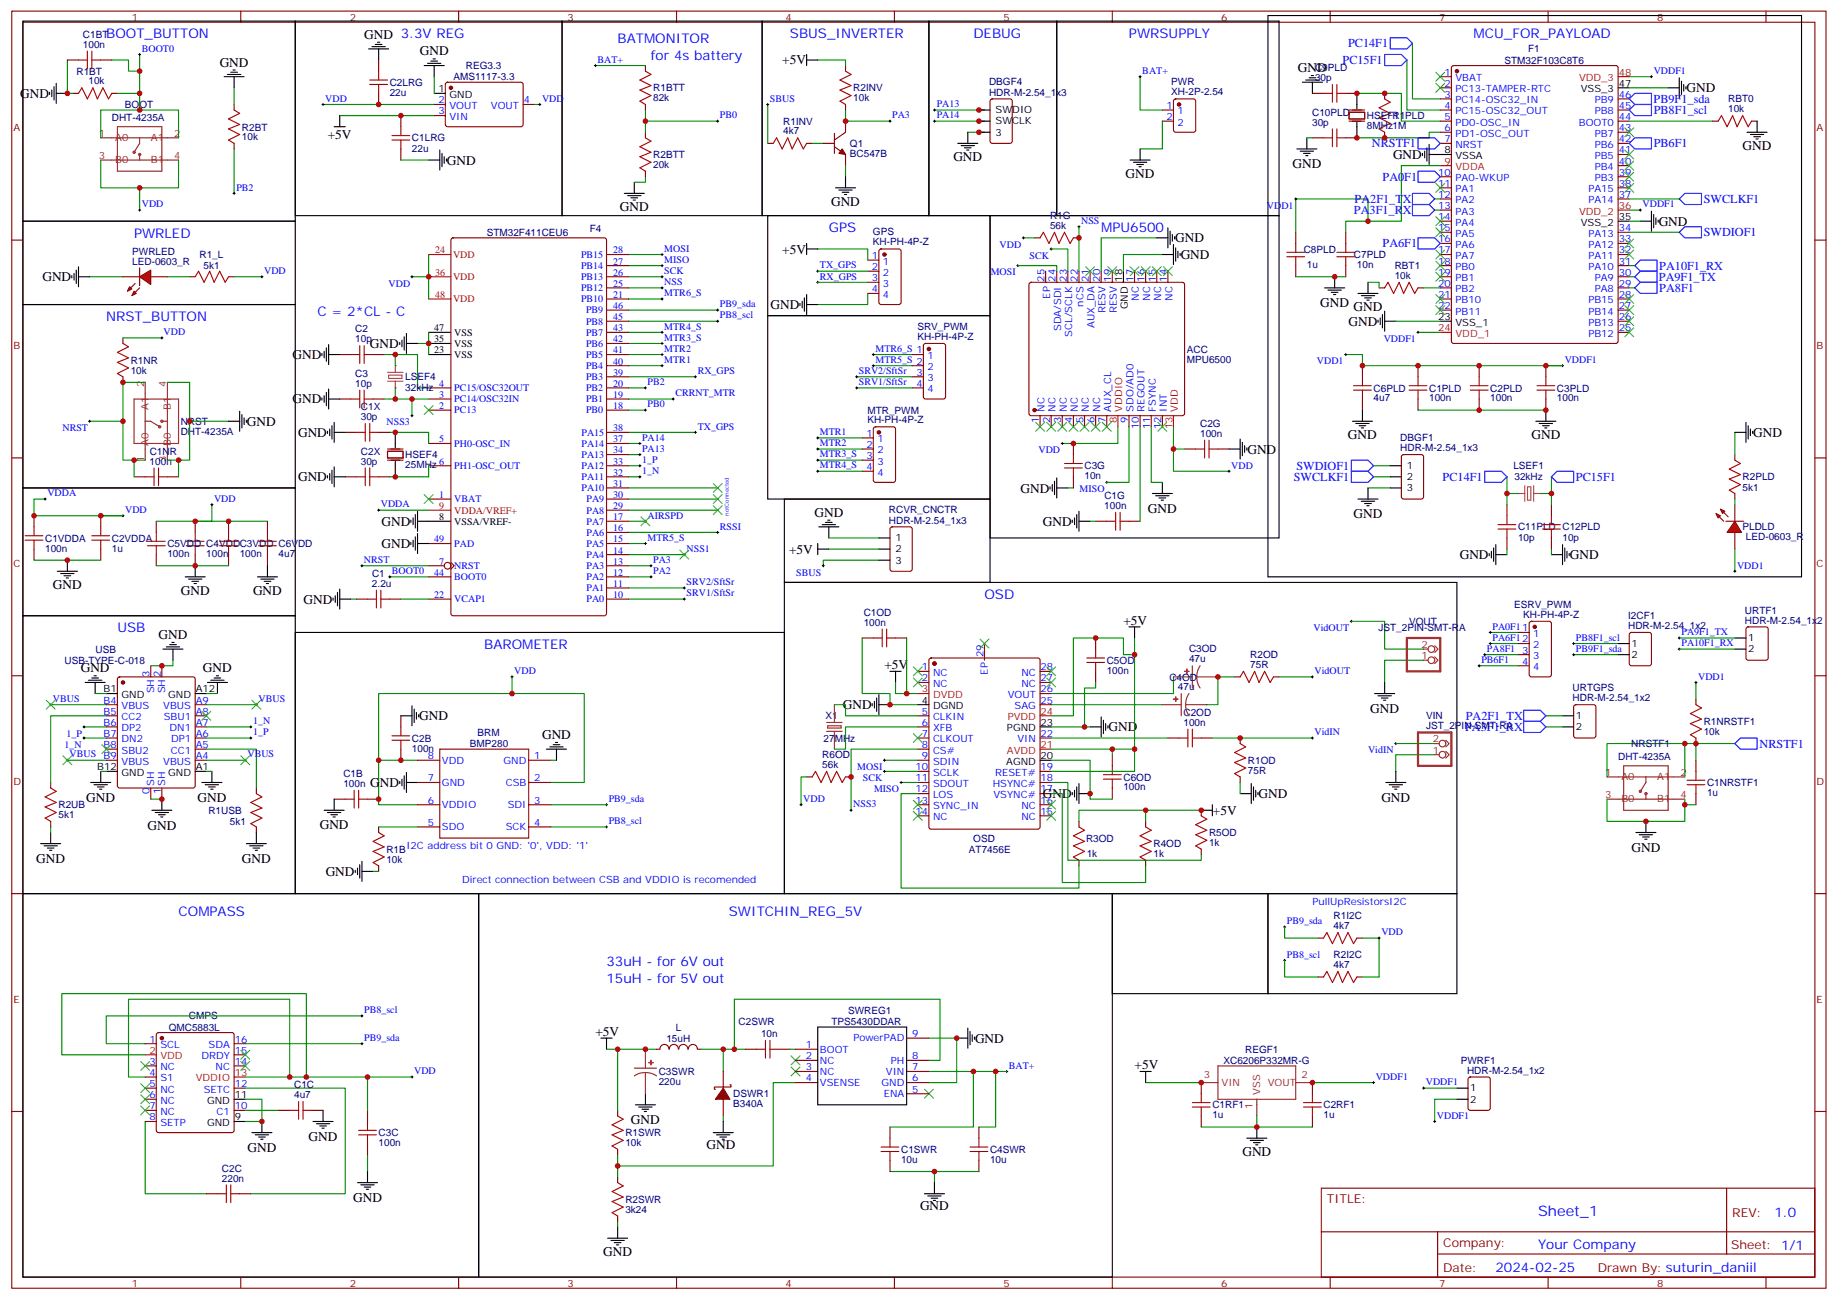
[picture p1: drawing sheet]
<svg xmlns="http://www.w3.org/2000/svg" width="583mm" height="413mm" viewBox="0 0 583 413" stroke-linecap="round" stroke-linejoin="round" font-family="sans-serif">
<defs><g id="words">
<text font-size="4.6" fill="#00f" x="488.1" y="385.9">Sheet_1</text>
<g font-size="4.2" fill="#00f">
<text x="33.7" y="12">BOOT_BUTTON</text>
<text x="250.7" y="12">SBUS_INVERTER</text>
<text x="308.9" y="12">DEBUG</text>
<text x="358.3" y="12">PWRSUPPLY</text>
<text x="467.6" y="12">MCU_FOR_PAYLOAD</text>
<text x="196" y="13.8">BATMONITOR</text>
<text x="206.6" y="19.1">for 4s battery</text>
<text x="42.5" y="75.5">PWRLED</text>
<text x="263" y="73.7">GPS</text>
<text x="349.5" y="73.7">MPU6500</text>
<text x="33.7" y="102">NRST_BUTTON</text>
<text x="100.8" y="100.2">C = 2*CL - C</text>
<text x="312.4" y="190.1">OSD</text>
<text x="37.3" y="200.7">USB</text>
<text x="153.7" y="206">BAROMETER</text>
<text x="56.7" y="290.7">COMPASS</text>
<text x="231.3" y="290.7">SWITCHIN_REG_5V</text>
<text x="192.5" y="311.9">15uH - for 5V out</text>
<text x="192.5" y="306.6">33uH - for 6V out</text>
<text x="563.1" y="386.4">1.0</text>
<text x="488.1" y="396.5">Your Company</text>
<text x="474.6" y="403.7">2024-02-25</text>
</g>
<g font-size="4.2">
<text x="115.6" y="12.3">GND 3.3V REG</text>
<text x="133.2" y="17.6">GND</text>
<text x="69.7" y="21.2">GND</text>
<text x="248.2" y="20.5">+5V</text>
<text x="411.9" y="22.9">GND</text>
<text x="535.2" y="29.3">GND</text>
<text x="6.4" y="31.1">GND</text>
<text x="104" y="44.2">+5V</text>
<text x="553" y="47.6">GND</text>
<text x="141.9" y="52.2">GND</text>
<text x="302.5" y="51.2">GND</text>
<text x="410.1" y="53.4">GND</text>
<text x="442.1" y="50.5">GND</text>
<text x="357.2" y="56.4">GND</text>
<text x="263.7" y="65.3">GND</text>
<text x="196.7" y="67">GND</text>
<text x="526.4" y="71.6">GND</text>
<text x="372.9" y="76.9">GND</text>
<text x="248.2" y="80.5">+5V</text>
<text x="374.7" y="82.2">GND</text>
<text x="13.4" y="89.3">GND</text>
<text x="244.5" y="98.1">GND</text>
<text x="419" y="97.4">GND</text>
<text x="429.5" y="98.8">GND</text>
<text x="428" y="103.4">GND</text>
<text x="92.8" y="113.9">GND</text>
<text x="117.3" y="110.5">GND</text>
<text x="92.8" y="128.1">GND</text>
<text x="78.4" y="135.2">GND</text>
<text x="94.6" y="138.7">GND</text>
<text x="427.8" y="139.3">GND</text>
<text x="486" y="139.3">GND</text>
<text x="556.4" y="138.6">GND</text>
<text x="395.9" y="144">GND</text>
<text x="94.6" y="152.8">GND</text>
<text x="323.9" y="156.4">GND</text>
<text x="121" y="166.9">GND</text>
<text x="258.4" y="164">GND</text>
<text x="330.9" y="166.9">GND</text>
<text x="364.3" y="162.7">GND</text>
<text x="429.5" y="164.5">GND</text>
<text x="121" y="174">GND</text>
<text x="250.4" y="175.7">+5V</text>
<text x="463.2" y="177.5">GND</text>
<text x="498.2" y="177.4">GND</text>
<text x="16.8" y="187">GND</text>
<text x="57.4" y="188.7">GND</text>
<text x="80.3" y="188.7">GND</text>
<text x="96.4" y="191.6">GND</text>
<text x="50.3" y="202.9">GND</text>
<text x="356.5" y="198.3">+5V</text>
<text x="25.6" y="213.4">GND</text>
<text x="64.4" y="213.4">GND</text>
<text x="280.7" y="212.4">+5V</text>
<text x="267.4" y="225.1">GND</text>
<text x="434.8" y="226.2">GND</text>
<text x="133" y="228.6">GND</text>
<text x="351.8" y="232.2">GND</text>
<text x="172" y="234.5">GND</text>
<text x="117.5" y="249.8">GND</text>
<text x="27.4" y="254.4">GND</text>
<text x="62.7" y="254.4">GND</text>
<text x="330.9" y="253.3">GND</text>
<text x="399.4" y="253.3">GND</text>
<text x="438.4" y="254.4">GND</text>
<text x="46.8" y="263.3">GND</text>
<text x="101.5" y="263.2">GND</text>
<text x="384.9" y="258.6">+5V</text>
<text x="11.5" y="273.8">GND</text>
<text x="76.8" y="273.8">GND</text>
<text x="517.7" y="270.3">GND</text>
<text x="103.4" y="278">GND</text>
<text x="188.9" y="328.8">+5V</text>
<text x="309.4" y="330.9">GND</text>
<text x="360" y="339.4">+5V</text>
<text x="200.2" y="356.7">GND</text>
<text x="78.5" y="365.6">GND</text>
<text x="97.9" y="362">GND</text>
<text x="224.2" y="364.8">GND</text>
<text x="394.3" y="366.9">GND</text>
<text x="112" y="381.4">GND</text>
<text x="292" y="383.9">GND</text>
<text x="191.4" y="398.6">GND</text>
</g>
<g font-size="3.9" fill="#00f">
<text x="427.8" y="15">PC14F1</text>
<text x="426.1" y="20.3">PC15F1</text>
<text x="524.8" y="32.7">PB9F1_sda</text>
<text x="524.8" y="36.2">PB8F1_scl</text>
<text x="435.4" y="46.8">NRSTF1</text>
<text x="524.8" y="46.8">PB6F1</text>
<text x="438.7" y="57.3">PA0F1</text>
<text x="429.9" y="64.4">PA2F1_TX</text>
<text x="540.7" y="64.4">SWCLKF1</text>
<text x="429.7" y="67.9">PA3F1_RX</text>
<text x="540.7" y="75">SWDIOF1</text>
<text x="438.7" y="78.5">PA6F1</text>
<text x="526.5" y="89.1">PA9F1_TX</text>
<text x="526.6" y="85.6">PA10F1_RX</text>
<text x="526.6" y="92.6">PA8F1</text>
<text x="411.4" y="149.1">SWDIOF1</text>
<text x="410.6" y="152.6">SWCLKF1</text>
<text x="457.8" y="152.6">PC14F1</text>
<text x="500.1" y="152.6">PC15F1</text>
<text x="465" y="232">PA3F1_RX</text>
<text x="465.2" y="228.4">PA2F1_TX</text>
<text x="558.4" y="237.3">NRSTF1</text>
</g>
<g font-size="3.9" fill="#800">
<text x="421.1" y="381.7">TITLE:</text>
<text x="549.7" y="386.4">REV:</text>
<text x="458" y="395.9">Company:</text>
<text x="549.4" y="396.5">Sheet: 1/1</text>
<text x="458" y="403.6">Date:</text>
<text x="507" y="403.7">Drawn By: suturin_daniil</text>
</g>
<g font-size="3.2" fill="#000080">
<text x="26.3" y="12">C1BT</text>
<text x="26.3" y="15.2">100n</text>
<text x="484.9" y="16.5">F1</text>
<text x="24.3" y="23.7">R1BT</text>
<text x="147.8" y="22">REG3.3</text>
<text x="417.3" y="22.6">C9PLD</text>
<text x="477.4" y="20.3">STM32F103C8T6</text>
<text x="28.1" y="26.8">10k</text>
<text x="123.7" y="27.3">C2LRG</text>
<text x="143.9" y="25.5">AMS1117-3.3</text>
<text x="207.3" y="29">R1BTT</text>
<text x="270.8" y="29">R2INV</text>
<text x="313.9" y="27.1">DBGF4</text>
<text x="371.7" y="27">PWR</text>
<text x="417.3" y="25.8">30p</text>
<text x="39.6" y="34.3">BOOT</text>
<text x="123.7" y="30.5">22u</text>
<text x="207.3" y="32.2">82k</text>
<text x="270.8" y="32.2">10k</text>
<text x="313.9" y="30.3">HDR-M-2.54_1x3</text>
<text x="371.7" y="30.2">XH-2P-2.54</text>
<text x="548.4" y="35.6">10k</text>
<text x="548.4" y="32.5">RBT0</text>
<text x="35.5" y="38.3">DHT-4235A</text>
<text x="76.8" y="41.4">R2BT</text>
<text x="248.6" y="39.5">R1INV</text>
<text x="416.4" y="39.9">30p</text>
<text x="416.4" y="36.7">C10PLD</text>
<text x="433.8" y="41">8MHz1M</text>
<text x="433.8" y="37.8">HSEF1</text>
<text x="441.9" y="37.8">R1PLD</text>
<text x="76.8" y="44.5">10k</text>
<text x="130.7" y="44.9">C1LRG</text>
<text x="248.6" y="42.7">4k7</text>
<text x="269.7" y="46.6">Q1</text>
<text x="130.7" y="48.1">22u</text>
<text x="207.3" y="53.3">20k</text>
<text x="207.3" y="50.2">R2BTT</text>
<text x="269.7" y="49.8">BC547B</text>
<text x="333.2" y="69.5">R1G</text>
<text x="154.5" y="74.9">STM32F411CEU6</text>
<text x="187.2" y="73.7">F4</text>
<text x="277" y="77.9">KH-PH-4P-Z</text>
<text x="277" y="74.7">GPS</text>
<text x="333.2" y="72.7">56k</text>
<text x="42" y="84">LED-0603_R</text>
<text x="42" y="80.9">PWRLED</text>
<text x="63.3" y="81.9">R1_L</text>
<text x="413.7" y="80.3">C8PLD</text>
<text x="429.7" y="81.9">C7PLD</text>
<text x="64.6" y="85.4">5k1</text>
<text x="414.7" y="85.1">1u</text>
<text x="430.6" y="85.1">10n</text>
<text x="442.6" y="88.5">10k</text>
<text x="442.6" y="85.4">RBT1</text>
<text x="112.8" y="105.5">C2</text>
<text x="291.1" y="107.9">KH-PH-4P-Z</text>
<text x="291.1" y="104.8">SRV_PWM</text>
<text x="112.8" y="108.7">10p</text>
<text x="376.6" y="112">ACC</text>
<text x="41.5" y="118.6">10k</text>
<text x="41.5" y="115.4">R1NR</text>
<text x="112.8" y="119.6">C3</text>
<text x="376.6" y="115.1">MPU6500</text>
<text x="112.8" y="122.8">10p</text>
<text x="128.6" y="123.9">32kHz</text>
<text x="128.6" y="120.7">LSEF4</text>
<text x="435.9" y="124.4">C6PLD</text>
<text x="453.5" y="124.3">C1PLD</text>
<text x="472.9" y="124.4">C2PLD</text>
<text x="494.1" y="124.4">C3PLD</text>
<text x="114.5" y="130.2">C1X</text>
<text x="275.3" y="131.3">MTR_PWM</text>
<text x="435.9" y="127.4">4u7</text>
<text x="453.5" y="127.4">100n</text>
<text x="472.9" y="127.4">100n</text>
<text x="494.1" y="127.4">100n</text>
<text x="57.4" y="138">DHT-4235A</text>
<text x="57.4" y="134.9">NRST</text>
<text x="114.5" y="133.4">30p</text>
<text x="275.3" y="134.4">KH-PH-4P-Z</text>
<text x="380.9" y="135.5">C2G</text>
<text x="380.9" y="138.6">100n</text>
<text x="444.4" y="143.2">HDR-M-2.54_1x3</text>
<text x="444.4" y="140">DBGF1</text>
<text x="47.5" y="147.5">100n</text>
<text x="47.5" y="144.3">C1NR</text>
<text x="114.5" y="147.5">30p</text>
<text x="114.5" y="144.3">C2X</text>
<text x="128.6" y="148.6">25MHz</text>
<text x="128.6" y="145.4">HSEF4</text>
<text x="344.2" y="148.9">C3G</text>
<text x="480.3" y="149">LSEF1</text>
<text x="344.2" y="152.1">10n</text>
<text x="480.6" y="152.5">32kHz</text>
<text x="553" y="155.7">5k1</text>
<text x="553" y="152.5">R2PLD</text>
<text x="350.5" y="161.6">100n</text>
<text x="350.5" y="158.4">C1G</text>
<text x="282.1" y="166.2">HDR-M-2.54_1x3</text>
<text x="282.1" y="163">RCVR_CNCTR</text>
<text x="14.3" y="171.9">C1VDDA</text>
<text x="35.5" y="171.9">C2VDDA</text>
<text x="53.1" y="173.6">C5VDD C4VDDC3VDD C6VDD</text>
<text x="481.8" y="171.6">10p</text>
<text x="481.8" y="168.4">C11PLD C12PLD</text>
<text x="495.9" y="171.6">10p</text>
<text x="553" y="168.4">PLDLD</text>
<text x="554.1" y="171.5">LED-0603_R</text>
<text x="14.3" y="175">100n</text>
<text x="35.5" y="175">1u</text>
<text x="53.1" y="176.8">100n</text>
<text x="65.5" y="176.8">100n</text>
<text x="76.1" y="176.8">100n</text>
<text x="88.4" y="176.8">4u7</text>
<text x="118.1" y="183.1">C1</text>
<text x="118.1" y="186.3">2.2u</text>
<text x="274.1" y="195.5">C1OD</text>
<text x="480.5" y="193.1">ESRV_PWM</text>
<text x="483.4" y="196.1">KH-PH-4P-Z</text>
<text x="516.7" y="196.5">I2CF1</text>
<text x="553.7" y="197.9">HDR-M-2.54_1x2</text>
<text x="553.7" y="194.7">URTF1</text>
<text x="274.1" y="198.6">100n</text>
<text x="437.5" y="200.1">JST_2PIN-SMT-RA</text>
<text x="447.2" y="198.2">VOUT</text>
<text x="516.7" y="199.7">HDR-M-2.54_1x2</text>
<text x="30.3" y="207.2">USB</text>
<text x="377.3" y="207.1">C3OD</text>
<text x="396.8" y="208.8">R2OD</text>
<text x="20.5" y="210.7">USB-TYPE-C-018</text>
<text x="351.2" y="213.9">100n</text>
<text x="351.2" y="210.7">C5OD</text>
<text x="371.1" y="216">C4OD</text>
<text x="377.3" y="210.3">47u</text>
<text x="396.8" y="212">75R</text>
<text x="373.8" y="219.1">47u</text>
<text x="499.1" y="219.4">URTGPS</text>
<text x="375.6" y="227.2">C2OD</text>
<text x="499.1" y="222.6">HDR-M-2.54_1x2</text>
<text x="151.6" y="233.5">BRM</text>
<text x="261.9" y="228.3">X1</text>
<text x="375.6" y="230.4">100n</text>
<text x="452.6" y="231.4">JST_2PIN-SMT-RA</text>
<text x="452.6" y="228.3">VIN</text>
<text x="540.7" y="233.3">10k</text>
<text x="540.7" y="230.1">R1NRSTF1</text>
<text x="130.7" y="238.5">100n</text>
<text x="130.7" y="235.5">C2B</text>
<text x="149.1" y="237.1">BMP280</text>
<text x="261.3" y="235.4">27MHz</text>
<text x="517.7" y="237.2">NRSTF1</text>
<text x="260.9" y="243.8">56k</text>
<text x="260.9" y="240.6">R6OD</text>
<text x="396" y="245.6">75R</text>
<text x="396" y="242.4">R1OD</text>
<text x="513.5" y="241.2">DHT-4235A</text>
<text x="109" y="249.8">100n</text>
<text x="109" y="246.6">C1B</text>
<text x="356.5" y="250.9">100n</text>
<text x="356.5" y="247.7">C6OD</text>
<text x="541.7" y="249.5">C1NRSTF1</text>
<text x="18.6" y="256.6">R2UB</text>
<text x="541.7" y="252.7">1u</text>
<text x="18.6" y="259.8">5k1</text>
<text x="66.1" y="258.3">R1USB</text>
<text x="72.9" y="261.8">5k1</text>
<text x="308.9" y="267.1">OSD</text>
<text x="344.6" y="267.1">R3OD</text>
<text x="366" y="268.9">R4OD</text>
<text x="383.7" y="268.5">1k</text>
<text x="383.7" y="265.4">R5OD</text>
<text x="122.6" y="273.8">10k</text>
<text x="122.6" y="270.7">R1B</text>
<text x="307.5" y="270.7">AT7456E</text>
<text x="344.9" y="272">1k</text>
<text x="366" y="272">1k</text>
<text x="423.2" y="291.8">R1I2C</text>
<text x="423.2" y="294.9">4k7</text>
<text x="423.2" y="304.1">R2I2C</text>
<text x="423.2" y="307.3">4k7</text>
<text x="59.9" y="323.5">CMPS</text>
<text x="269.2" y="321.8">SWREG1</text>
<text x="53.5" y="327.1">QMC5883L</text>
<text x="214.5" y="327.1">L</text>
<text x="234.4" y="325.3">C2SWR</text>
<text x="241.5" y="329.1">10n</text>
<text x="263.8" y="325.3">TPS5430DDAR</text>
<text x="211.5" y="330.6">15uH</text>
<text x="395.1" y="334.2">REGF1</text>
<text x="209.1" y="341.2">C3SWR</text>
<text x="388.3" y="337.7">XC6206P332MR-G</text>
<text x="463.6" y="337.7">PWRF1</text>
<text x="465.6" y="340.8">HDR-M-2.54_1x2</text>
<text x="93.4" y="345.4">C1C</text>
<text x="209.1" y="344.4">220u</text>
<text x="93.4" y="348.5">4u7</text>
<text x="232.7" y="351.5">B340A</text>
<text x="232.7" y="348.3">DSWR1</text>
<text x="384.7" y="351.8">C1RF1</text>
<text x="420" y="351.8">C2RF1</text>
<text x="384.7" y="355">1u</text>
<text x="420" y="355">1u</text>
<text x="120.2" y="363.8">100n</text>
<text x="120.2" y="360.6">C3C</text>
<text x="198.5" y="363.8">10k</text>
<text x="198.5" y="360.6">R1SWR</text>
<text x="286" y="365.9">C1SWR</text>
<text x="314.2" y="365.9">C4SWR</text>
<text x="70.4" y="371.9">C2C</text>
<text x="286" y="369.1">10u</text>
<text x="314.2" y="369.1">10u</text>
<text x="70.4" y="375">220n</text>
<text x="198.5" y="381.8">R2SWR</text>
<text x="198.5" y="385">3k24</text>
</g>
<g font-size="3.2" fill="#800">
<text x="41.8" y="6.5">1</text>
<text x="111" y="6.5">2</text>
<text x="180.1" y="6.5">3</text>
<text x="249.3" y="6.5">4</text>
<text x="318.4" y="6.5">5</text>
<text x="387.6" y="6.5">6</text>
<text x="456.7" y="6.5">7</text>
<text x="525.9" y="6.5">8</text>
<text x="4.3" y="41.6">A</text>
<text x="576.5" y="41.6">A</text>
<text x="4.3" y="110.8">B</text>
<text x="576.5" y="110.8">B</text>
<text x="4.3" y="179.9">C</text>
<text x="576.5" y="179.9">C</text>
<text x="4.3" y="249.1">D</text>
<text x="576.5" y="249.1">D</text>
<text x="4.3" y="318.2">E</text>
<text x="576.5" y="318.2">E</text>
<text x="41.8" y="408.3">1</text>
<text x="111" y="408.3">2</text>
<text x="180.1" y="408.3">3</text>
<text x="249.3" y="408.3">4</text>
<text x="318.4" y="408.3">5</text>
<text x="387.6" y="408.3">6</text>
<text x="456.7" y="408.3">7</text>
<text x="525.9" y="408.3">8</text>
</g>
<g font-size="3.2" fill="#00f">
<text x="45" y="16.4">BOOT0</text>
<text x="189.7" y="19.9">BAT+</text>
<text x="362.5" y="23.5">BAT+</text>
<text x="458.4" y="24">1</text>
<text x="524.8" y="23.5">VDDF1</text>
<text x="458.4" y="27.5">2</text>
<text x="461.9" y="25.8">VBAT</text>
<text x="461.9" y="29.3">PC13-TAMPER-RTC</text>
<text x="103.2" y="32.3">VDD</text>
<text x="139.1" y="32.8">2</text>
<text x="142.6" y="34.6">VOUT</text>
<text x="155.8" y="34.6">VOUT</text>
<text x="166.2" y="32.8">4</text>
<text x="172" y="32.3">VDD</text>
<text x="244.3" y="32.3">SBUS</text>
<text x="297.3" y="34">PA13</text>
<text x="370.2" y="34.6">1</text>
<text x="458.4" y="31">3</text>
<text x="458.4" y="34.6">4</text>
<text x="461.9" y="32.8">PC14-OSC32_IN</text>
<text x="506.1" y="32.8">PB9</text>
<text x="513.7" y="34.6">45</text>
<text x="513.7" y="31">46</text>
<text x="139.1" y="36.3">3</text>
<text x="142.6" y="38.1">VIN</text>
<text x="228.5" y="37.6">PB0</text>
<text x="283.1" y="37.6">PA3</text>
<text x="297.3" y="37.6">PA14</text>
<text x="370.2" y="38.1">2</text>
<text x="373.7" y="36.3">1</text>
<text x="373.7" y="39.9">2</text>
<text x="458.4" y="38.1">5</text>
<text x="458.4" y="41.6">6</text>
<text x="461.9" y="36.3">PC15-OSC32_OUT</text>
<text x="461.9" y="39.9">PD0-OSC_IN</text>
<text x="501.1" y="39.9">BOOT0</text>
<text x="506.1" y="36.3">PB8</text>
<text x="513.7" y="41.6">43</text>
<text x="513.7" y="38.1">44</text>
<text x="458.4" y="45.2">7</text>
<text x="461.9" y="43.4">PD1-OSC_OUT</text>
<text x="461.9" y="46.9">NRST</text>
<text x="506.1" y="46.9">PB6</text>
<text x="506.1" y="43.4">PB7</text>
<text x="513.7" y="45.2">42</text>
<text x="506.1" y="54">PB4</text>
<text x="506.1" y="50.4">PB5</text>
<text x="513.7" y="52.2">40</text>
<text x="513.7" y="48.7">41</text>
<text x="456.4" y="55.7">10</text>
<text x="456.4" y="59.3">11</text>
<text x="461.9" y="57.5">PA0-WKUP</text>
<text x="506.1" y="57.5">PB3</text>
<text x="513.7" y="59.3">38</text>
<text x="513.7" y="55.7">39</text>
<text x="45" y="65.8">VDD</text>
<text x="75" y="60.5">PB2</text>
<text x="456.4" y="62.8">12</text>
<text x="461.9" y="61">PA1</text>
<text x="461.9" y="64.6">PA2</text>
<text x="504.1" y="64.6">PA14</text>
<text x="504.1" y="61">PA15</text>
<text x="513.7" y="62.8">37</text>
<text x="521.3" y="65.8">VDDF1</text>
<text x="343.1" y="71.1">NSS</text>
<text x="402.1" y="66.2">VDD1</text>
<text x="456.4" y="66.3">13</text>
<text x="456.4" y="69.9">14</text>
<text x="461.9" y="68.1">PA3</text>
<text x="461.9" y="71.6">PA4</text>
<text x="456.4" y="73.4">15</text>
<text x="456.4" y="76.9">16</text>
<text x="461.9" y="75.1">PA5</text>
<text x="504.1" y="75.1">PA13</text>
<text x="513.7" y="76.9">33</text>
<text x="513.7" y="73.4">34</text>
<text x="184.4" y="81.8">PB15</text>
<text x="194.6" y="84">27</text>
<text x="194.6" y="80.4">28</text>
<text x="210.8" y="83.4">MISO</text>
<text x="210.8" y="79.9">MOSI</text>
<text x="276.7" y="82.2">1</text>
<text x="280.2" y="84">1</text>
<text x="317.2" y="78.6">VDD</text>
<text x="326.7" y="82.1">SCK</text>
<text x="456.4" y="80.4">17</text>
<text x="456.4" y="84">18</text>
<text x="461.9" y="78.7">PA6</text>
<text x="461.9" y="82.2">PA7</text>
<text x="504.1" y="82.2">PA11</text>
<text x="504.1" y="78.7">PA12</text>
<text x="513.7" y="84">31</text>
<text x="513.7" y="80.4">32</text>
<text x="83.8" y="87">VDD</text>
<text x="184.4" y="88.9">PB13</text>
<text x="184.4" y="85.4">PB14</text>
<text x="194.6" y="87.5">26</text>
<text x="210.8" y="87">SCK</text>
<text x="260.2" y="85.2">TX_GPS</text>
<text x="260.2" y="88.7">RX_GPS</text>
<text x="276.7" y="85.7">2</text>
<text x="276.7" y="89.3">3</text>
<text x="280.2" y="87.5">2</text>
<text x="314.4" y="87.4">MOSI</text>
<text x="331.5" y="89.4" transform="rotate(-90 331.5 89.4)">25</text>
<text x="335" y="89.4" transform="rotate(-90 335 89.4)">24</text>
<text x="338.5" y="89.4" transform="rotate(-90 338.5 89.4)">23</text>
<text x="342.1" y="89.4" transform="rotate(-90 342.1 89.4)">22</text>
<text x="345.6" y="89.4" transform="rotate(-90 345.6 89.4)">21</text>
<text x="349.1" y="89.4" transform="rotate(-90 349.1 89.4)">20</text>
<text x="352.6" y="89.4" transform="rotate(-90 352.6 89.4)">19</text>
<text x="359.7" y="89.4" transform="rotate(-90 359.7 89.4)">17</text>
<text x="363.2" y="89.4" transform="rotate(-90 363.2 89.4)">16</text>
<text x="366.7" y="89.4" transform="rotate(-90 366.7 89.4)">15</text>
<text x="370.3" y="89.4" transform="rotate(-90 370.3 89.4)">14</text>
<text x="456.4" y="87.5">19</text>
<text x="461.9" y="85.7">PB0</text>
<text x="461.9" y="89.3">PB1</text>
<text x="504.1" y="85.7">PA10</text>
<text x="506.1" y="89.3">PA9</text>
<text x="513.7" y="87.5">30</text>
<text x="123.3" y="90.9">VDD</text>
<text x="184.4" y="96">PB10</text>
<text x="184.4" y="92.4">PB12</text>
<text x="194.6" y="94.5">21</text>
<text x="194.6" y="91">25</text>
<text x="210.8" y="90.5">NSS</text>
<text x="210.8" y="94">MTR6_S</text>
<text x="276.7" y="92.8">4</text>
<text x="280.2" y="91">3</text>
<text x="280.2" y="94.5">4</text>
<text x="333.2" y="94.8" transform="rotate(-90 333.2 94.8)">EP</text>
<text x="361.5" y="95.5" transform="rotate(-90 361.5 95.5)">NC</text>
<text x="365" y="95.5" transform="rotate(-90 365 95.5)">NC</text>
<text x="368.5" y="95.5" transform="rotate(-90 368.5 95.5)">NC</text>
<text x="372" y="95.5" transform="rotate(-90 372 95.5)">NC</text>
<text x="456.4" y="91">20</text>
<text x="456.4" y="94.5">21</text>
<text x="461.9" y="92.8">PB2</text>
<text x="506.1" y="92.8">PA8</text>
<text x="513.7" y="94.5">28</text>
<text x="513.7" y="91">29</text>
<text x="186" y="99.5">PB9</text>
<text x="194.6" y="101.6">45</text>
<text x="194.6" y="98.1">46</text>
<text x="228.5" y="97.5">PB9_sda</text>
<text x="228.5" y="101.1">PB8_scl</text>
<text x="343.8" y="97.3" transform="rotate(-90 343.8 97.3)">nCS</text>
<text x="350.9" y="99.5" transform="rotate(-90 350.9 99.5)">RESV</text>
<text x="354.4" y="99.5" transform="rotate(-90 354.4 99.5)">RESV</text>
<text x="456.4" y="98.1">22</text>
<text x="461.9" y="96.3">PB10</text>
<text x="461.9" y="99.8">PB11</text>
<text x="504.1" y="99.8">PB14</text>
<text x="504.1" y="96.3">PB15</text>
<text x="513.7" y="101.6">26</text>
<text x="513.7" y="98.1">27</text>
<text x="51.9" y="106.4">VDD</text>
<text x="186" y="106.5">PB7</text>
<text x="186" y="103">PB8</text>
<text x="194.6" y="105.1">43</text>
<text x="210.8" y="104.6">MTR4_S</text>
<text x="336.8" y="105.1" transform="rotate(-90 336.8 105.1)">SDA/SDI</text>
<text x="340.3" y="106.8" transform="rotate(-90 340.3 106.8)">SCL/SCLK</text>
<text x="347.3" y="104.2" transform="rotate(-90 347.3 104.2)">AUX_DA</text>
<text x="504.1" y="106.9">PB12</text>
<text x="504.1" y="103.4">PB13</text>
<text x="513.7" y="105.1">25</text>
<text x="186" y="113.6">PB5</text>
<text x="186" y="110.1">PB6</text>
<text x="194.6" y="112.2">41</text>
<text x="194.6" y="108.7">42</text>
<text x="210.8" y="111.7">MTR2</text>
<text x="210.8" y="108.1">MTR3_S</text>
<text x="277.8" y="111.7">MTR6_S 1</text>
<text x="294.3" y="113.9">1</text>
<text x="439.1" y="108.6">VDDF1</text>
<text x="186" y="117.1">PB4</text>
<text x="194.6" y="119.2">39</text>
<text x="194.6" y="115.7">40</text>
<text x="210.8" y="115.2">MTR1</text>
<text x="221.4" y="118.7">RX_GPS</text>
<text x="272.6" y="118.7">SRV2/SftSr</text>
<text x="277.8" y="115.2">MTR5_S 2</text>
<text x="290.8" y="119.2">3</text>
<text x="294.3" y="117.5">2</text>
<text x="417.9" y="115.6">VDD1</text>
<text x="496.6" y="115.2">VDDF1</text>
<text x="139.4" y="122.8">4</text>
<text x="144.1" y="124.2">PC15/OSC32OUT</text>
<text x="186" y="124.2">PB2</text>
<text x="186" y="120.7">PB3</text>
<text x="194.6" y="122.8">20</text>
<text x="205.5" y="122.2">PB2</text>
<text x="214.3" y="125.8">CRRNT_MTR</text>
<text x="272.6" y="122.2">SRV1/SftSr</text>
<text x="290.8" y="122.8">4</text>
<text x="294.3" y="121">3</text>
<text x="294.3" y="124.5">4</text>
<text x="139.4" y="129.8">2</text>
<text x="139.4" y="126.3">3</text>
<text x="144.1" y="131.2">PC13</text>
<text x="144.1" y="127.7">PC14/OSC32IN</text>
<text x="186" y="131.2">PB0</text>
<text x="186" y="127.7">PB1</text>
<text x="194.6" y="129.8">18</text>
<text x="194.6" y="126.3">19</text>
<text x="205.5" y="129.3">PB0</text>
<text x="331.5" y="130.6" transform="rotate(-90 331.5 130.6)">NC</text>
<text x="335" y="130.6" transform="rotate(-90 335 130.6)">NC</text>
<text x="338.5" y="130.6" transform="rotate(-90 338.5 130.6)">NC</text>
<text x="342.1" y="130.6" transform="rotate(-90 342.1 130.6)">NC</text>
<text x="345.6" y="130.6" transform="rotate(-90 345.6 130.6)">NC</text>
<text x="349.1" y="130.6" transform="rotate(-90 349.1 130.6)">NC</text>
<text x="352.6" y="130.6" transform="rotate(-90 352.6 130.6)">AUX_CL</text>
<text x="359.7" y="130.6" transform="rotate(-90 359.7 130.6)">SDO/AD0</text>
<text x="363.2" y="130.6" transform="rotate(-90 363.2 130.6)">REGOUT</text>
<text x="366.7" y="130.6" transform="rotate(-90 366.7 130.6)">FSYNC</text>
<text x="370.3" y="130.6" transform="rotate(-90 370.3 130.6)">INT</text>
<text x="19.8" y="136.8">NRST</text>
<text x="122.7" y="135">NSS3</text>
<text x="194.6" y="136.9">38</text>
<text x="221.4" y="136.4">TX_GPS</text>
<text x="329.7" y="134.1" transform="rotate(-90 329.7 134.1)">1</text>
<text x="333.2" y="134.1" transform="rotate(-90 333.2 134.1)">2</text>
<text x="336.8" y="134.1" transform="rotate(-90 336.8 134.1)">3</text>
<text x="340.3" y="134.1" transform="rotate(-90 340.3 134.1)">4</text>
<text x="343.8" y="134.1" transform="rotate(-90 343.8 134.1)">5</text>
<text x="347.3" y="134.1" transform="rotate(-90 347.3 134.1)">6</text>
<text x="350.9" y="134.1" transform="rotate(-90 350.9 134.1)">7</text>
<text x="357.9" y="134.1" transform="rotate(-90 357.9 134.1)">9</text>
<text x="361.5" y="136.1" transform="rotate(-90 361.5 136.1)">10</text>
<text x="365" y="136.1" transform="rotate(-90 365 136.1)">11</text>
<text x="368.5" y="136.1" transform="rotate(-90 368.5 136.1)">12</text>
<text x="139.4" y="140.4">5</text>
<text x="144.1" y="141.8">PH0-OSC_IN</text>
<text x="184.5" y="141.8">PA14</text>
<text x="184.5" y="138.3">PA15</text>
<text x="194.6" y="143.9">34</text>
<text x="194.6" y="140.4">37</text>
<text x="203.8" y="139.9">PA14</text>
<text x="203.8" y="143.4">PA13</text>
<text x="260.2" y="138.1">MTR1</text>
<text x="260.2" y="141.6">MTR2</text>
<text x="274.9" y="138.6">1</text>
<text x="274.9" y="142.2">2</text>
<text x="278.4" y="140.4">1</text>
<text x="278.4" y="143.9">2</text>
<text x="329.6" y="143.8">VDD</text>
<text x="139.4" y="147.5">6</text>
<text x="144.1" y="148.9">PH1-OSC_OUT</text>
<text x="184.5" y="145.3">PA13</text>
<text x="184.5" y="148.9">PA12</text>
<text x="194.6" y="147.5">33</text>
<text x="203.8" y="146.9">1_P</text>
<text x="260.2" y="145.2">MTR3_S</text>
<text x="260.2" y="148.7">MTR4_S</text>
<text x="274.9" y="145.7">3</text>
<text x="274.9" y="149.2">4</text>
<text x="278.4" y="147.5">3</text>
<text x="390.7" y="148.7">VDD</text>
<text x="184.5" y="155.9">PA10</text>
<text x="184.5" y="152.4">PA11</text>
<text x="194.6" y="154.5">31</text>
<text x="194.6" y="151">32</text>
<text x="203.8" y="150.5">1_N</text>
<text x="278.4" y="151">4</text>
<text x="15" y="157.5">VDDA</text>
<text x="67.9" y="159.3">VDD</text>
<text x="120.9" y="161.1">VDDA</text>
<text x="139.4" y="158">1</text>
<text x="144.1" y="159.5">VBAT</text>
<text x="186.1" y="159.5">PA9</text>
<text x="194.6" y="158">30</text>
<text x="194.6" y="161.6">29</text>
<text x="342.6" y="156.2">MISO</text>
<text x="39.7" y="162.8">VDD</text>
<text x="186.1" y="166.5">PA7</text>
<text x="186.1" y="163">PA8</text>
<text x="194.6" y="165.1">17</text>
<text x="205.5" y="164.6">AIRSPD</text>
<text x="137.8" y="172.2">49</text>
<text x="144.1" y="173.6">PAD</text>
<text x="186.1" y="173.6">PA5</text>
<text x="186.1" y="170">PA6</text>
<text x="194.6" y="172.2">15</text>
<text x="194.6" y="168.6">16</text>
<text x="205.5" y="171.6">MTR5_S</text>
<text x="228.5" y="168.1">RSSI</text>
<text x="115.5" y="178.7">NRST</text>
<text x="139.4" y="179.2">7</text>
<text x="186.1" y="177.1">PA4</text>
<text x="194.6" y="179.2">13</text>
<text x="194.6" y="175.7">14</text>
<text x="207.3" y="178.7">PA3</text>
<text x="217.9" y="175.2">NSS1</text>
<text x="124.4" y="182.2">BOOT0</text>
<text x="137.8" y="182.7">44</text>
<text x="144.1" y="184.2">BOOT0</text>
<text x="144.1" y="180.6">NRST</text>
<text x="186.1" y="184.2">PA2</text>
<text x="186.1" y="180.6">PA3</text>
<text x="194.6" y="182.7">12</text>
<text x="207.3" y="182.2">PA2</text>
<text x="217.9" y="185.7">SRV2/SftSr</text>
<text x="252.7" y="182.7">SBUS</text>
<text x="551.3" y="180.4">VDD1</text>
<text x="137.8" y="189.8">22</text>
<text x="144.1" y="191.2">VCAP1</text>
<text x="186.1" y="191.2">PA0</text>
<text x="186.1" y="187.7">PA1</text>
<text x="194.6" y="189.8">10</text>
<text x="194.6" y="186.3">11</text>
<text x="217.9" y="189.3">SRV1/SftSr</text>
<text x="416.9" y="200.3">VidOUT</text>
<text x="473.6" y="199.8">PA0F11</text>
<text x="473.6" y="203.4">PA6F12</text>
<text x="486.6" y="202.1">1</text>
<text x="500.1" y="203.4">PB8F1_scl</text>
<text x="533.6" y="201.6">PA9F1_TX</text>
<text x="312.1" y="208.5" transform="rotate(-90 312.1 208.5)">29</text>
<text x="471.9" y="206.9">PA8F1</text>
<text x="483.1" y="207.4">3</text>
<text x="486.6" y="205.7">2</text>
<text x="486.6" y="209.2">3</text>
<text x="500.1" y="206.9">PB9F1_sda</text>
<text x="533.6" y="205.1">PA10F1_RX</text>
<text x="47.5" y="214.8" transform="rotate(-90 47.5 214.8)">3</text>
<text x="51" y="214.8" transform="rotate(-90 51 214.8)">2</text>
<text x="163.2" y="214">VDD</text>
<text x="292.6" y="212.7">1</text>
<text x="296.1" y="214.5">NC</text>
<text x="313.5" y="214.2" transform="rotate(-90 313.5 214.2)">EP</text>
<text x="324.2" y="214.5">NC</text>
<text x="330.2" y="212.7">28</text>
<text x="417.2" y="214">VidOUT</text>
<text x="470.1" y="210.4">PB6F1</text>
<text x="483.1" y="211">4</text>
<text x="486.6" y="212.7">4</text>
<text x="538.9" y="215.7">VDD1</text>
<text x="48.9" y="220.1" transform="rotate(-90 48.9 220.1)">SH</text>
<text x="52.4" y="220.1" transform="rotate(-90 52.4 220.1)">SH</text>
<text x="292.6" y="216.3">2</text>
<text x="296.1" y="218">NC</text>
<text x="319.8" y="221.5">VOUT</text>
<text x="324.2" y="218">NC</text>
<text x="330.2" y="219.8">26</text>
<text x="330.2" y="216.3">27</text>
<text x="16.8" y="222.8">VBUS</text>
<text x="32.9" y="223.3">B4</text>
<text x="32.9" y="226.8">B5</text>
<text x="38.6" y="225.1">VBUS</text>
<text x="51.8" y="225.1">VBUS</text>
<text x="62.1" y="226.8">A8</text>
<text x="62.1" y="223.3">A9</text>
<text x="82.1" y="222.8">VBUS</text>
<text x="292.6" y="226.8">5</text>
<text x="322" y="225.1">SAG</text>
<text x="330.2" y="223.3">25</text>
<text x="21.1" y="233.8">1_P</text>
<text x="32.9" y="230.4">B6</text>
<text x="32.9" y="233.9">B7</text>
<text x="38.6" y="228.6">CC2</text>
<text x="38.6" y="232.1">DP2</text>
<text x="52" y="228.6">SBU1</text>
<text x="53.8" y="232.1">DN1</text>
<text x="62.1" y="233.9">A6</text>
<text x="62.1" y="230.4">A7</text>
<text x="80.3" y="229.8">1_N</text>
<text x="80.3" y="233.4">1_P</text>
<text x="292.6" y="230.4">6</text>
<text x="292.6" y="233.9">7</text>
<text x="296.1" y="228.6">CLKIN</text>
<text x="296.1" y="232.1">XFB</text>
<text x="330.2" y="233.9">22</text>
<text x="417.2" y="233.4">VidIN</text>
<text x="20.5" y="237.3">1_N</text>
<text x="32.9" y="237.4">B8</text>
<text x="38.6" y="235.7">DN2</text>
<text x="38.6" y="239.2">SBU2</text>
<text x="54.2" y="239.2">CC1</text>
<text x="54.3" y="235.7">DP1</text>
<text x="62.1" y="237.4">A5</text>
<text x="292.6" y="237.4">8</text>
<text x="296.1" y="235.7">CLKOUT</text>
<text x="296.1" y="239.2">CS#</text>
<text x="322.9" y="235.7">VIN</text>
<text x="434.1" y="239.1">VidIN</text>
<text x="22.1" y="240.4">VBUS</text>
<text x="32.9" y="240.9">B9</text>
<text x="38.6" y="242.7">VBUS</text>
<text x="51.8" y="242.7">VBUS</text>
<text x="62.1" y="240.9">A4</text>
<text x="78.5" y="240.4">VBUS</text>
<text x="135.8" y="240.9">8</text>
<text x="140.3" y="242.4">VDD</text>
<text x="159.8" y="242.4">GND</text>
<text x="169.5" y="240.9">1</text>
<text x="272.1" y="244.4">MOSI</text>
<text x="290.6" y="244.5">10</text>
<text x="292.6" y="240.9">9</text>
<text x="296.1" y="242.7">SDIN</text>
<text x="330.2" y="244.5">19</text>
<text x="48.9" y="249.4" transform="rotate(-90 48.9 249.4)">SH</text>
<text x="52.4" y="249.4" transform="rotate(-90 52.4 249.4)">SH</text>
<text x="135.8" y="248">7</text>
<text x="140.3" y="249.4">GND</text>
<text x="160.5" y="249.4">CSB</text>
<text x="169.5" y="248">2</text>
<text x="273.8" y="247.9">SCK</text>
<text x="277.4" y="251.4">MISO</text>
<text x="290.6" y="248">11</text>
<text x="290.6" y="251.5">12</text>
<text x="296.1" y="246.2">SCLK</text>
<text x="296.1" y="249.8">SDOUT</text>
<text x="315.1" y="249.8">HSYNC#</text>
<text x="315.8" y="246.2">RESET#</text>
<text x="330.2" y="251.5">17</text>
<text x="330.2" y="248">18</text>
<text x="47.5" y="252.1" transform="rotate(-90 47.5 252.1)">0</text>
<text x="51" y="252.1" transform="rotate(-90 51 252.1)">1</text>
<text x="135.8" y="255.1">6</text>
<text x="140.3" y="256.5">VDDIO</text>
<text x="161.1" y="256.5">SDI</text>
<text x="169.5" y="255.1">3</text>
<text x="193.2" y="254.5">PB9_sda</text>
<text x="254.9" y="254.5">VDD</text>
<text x="270.8" y="256.3">NSS3</text>
<text x="290.6" y="255.1">13</text>
<text x="296.1" y="253.3">LOS</text>
<text x="296.1" y="256.8">SYNC_IN</text>
<text x="315.3" y="253.3">VSYNC#</text>
<text x="324.2" y="256.8">NC</text>
<text x="330.2" y="255.1">16</text>
<text x="135.8" y="262.1">5</text>
<text x="140.3" y="263.5">SDO</text>
<text x="160.5" y="263.5">SCK</text>
<text x="169.5" y="262.1">4</text>
<text x="193.2" y="261.6">PB8_scl</text>
<text x="290.6" y="258.6">14</text>
<text x="296.1" y="260.3">NC</text>
<text x="324.2" y="260.3">NC</text>
<text x="330.2" y="258.6">15</text>
<text x="129" y="269.5">I2C address bit 0 GND: '0', VDD: '1'</text>
<text x="146.6" y="280.1">Direct connection between CSB and VDDIO is recomended</text>
<text x="416.5" y="287.2">PullUpResistorsI2C</text>
<text x="408.4" y="293.3">PB9_sda</text>
<text x="438.4" y="296.9">VDD</text>
<text x="408.4" y="303.9">PB8_scl</text>
<text x="115.6" y="321.6">PB8_scl</text>
<text x="289.5" y="329.1">9</text>
<text x="47.4" y="330.9">1</text>
<text x="50.9" y="332.7">SCL</text>
<text x="66.2" y="332.7">SDA</text>
<text x="74.5" y="334.4">15</text>
<text x="74.5" y="330.9">16</text>
<text x="115.6" y="330.4">PB9_sda</text>
<text x="255.7" y="332.7">1</text>
<text x="260.2" y="334.1">BOOT</text>
<text x="270.8" y="330.6">PowerPAD</text>
<text x="47.4" y="338">3</text>
<text x="47.4" y="341.5">4</text>
<text x="50.9" y="339.7">NC</text>
<text x="63.9" y="336.2">DRDY</text>
<text x="68.4" y="339.7">NC</text>
<text x="74.5" y="338">14</text>
<text x="131.4" y="341">VDD</text>
<text x="255.7" y="336.2">2</text>
<text x="255.7" y="339.7">3</text>
<text x="260.2" y="337.6">NC</text>
<text x="260.2" y="341.1">NC</text>
<text x="281.1" y="341.1">VIN</text>
<text x="282.7" y="337.6">PH</text>
<text x="289.5" y="339.7">7</text>
<text x="289.5" y="336.2">8</text>
<text x="320.2" y="339.2">BAT+</text>
<text x="47.4" y="345">5</text>
<text x="50.9" y="343.3">S1</text>
<text x="50.9" y="346.8">NC</text>
<text x="64.6" y="346.8">SETC</text>
<text x="74.5" y="345">12</text>
<text x="255.7" y="343.3">4</text>
<text x="260.2" y="344.7">VSENSE</text>
<text x="279.7" y="344.7">GND</text>
<text x="289.5" y="346.8">5</text>
<text x="289.5" y="343.3">6</text>
<text x="436.6" y="342.7">VDDF1</text>
<text x="452.5" y="344.5">VDDF1</text>
<text x="47.4" y="348.5">6</text>
<text x="47.4" y="352.1">7</text>
<text x="50.9" y="350.3">NC</text>
<text x="50.9" y="353.8">NC</text>
<text x="68.8" y="353.8">C1</text>
<text x="74.5" y="352.1">10</text>
<text x="280.5" y="348.2">ENA</text>
<text x="47.4" y="355.6">8</text>
<text x="50.9" y="357.4">SETP</text>
<text x="456" y="355.1">VDDF1</text>
</g>
<g font-size="3.2" fill="#f00">
<text x="513.7" y="24">48</text>
<text x="501.1" y="25.8">VDD_3</text>
<text x="458.4" y="52.2">9</text>
<text x="461.9" y="54">VDDA</text>
<text x="501.1" y="68.1">VDD_2</text>
<text x="513.7" y="66.3">36</text>
<text x="138.1" y="80.4">24</text>
<text x="143.8" y="81.8">VDD</text>
<text x="138.1" y="87.5">36</text>
<text x="143.8" y="88.9">VDD</text>
<text x="138.1" y="94.5">48</text>
<text x="143.8" y="96">VDD</text>
<text x="456.4" y="105.1">24</text>
<text x="461.9" y="106.9">VDD_1</text>
<text x="356.2" y="130.6" transform="rotate(-90 356.2 130.6)">VDDIO</text>
<text x="373.8" y="130.6" transform="rotate(-90 373.8 130.6)">VDD</text>
<text x="354.4" y="134.1" transform="rotate(-90 354.4 134.1)">8</text>
<text x="372" y="136.1" transform="rotate(-90 372 136.1)">13</text>
<text x="139.4" y="161.6">9</text>
<text x="144.1" y="163">VDDA/VREF+</text>
<text x="292.6" y="219.8">3</text>
<text x="296.1" y="221.5">DVDD</text>
<text x="330.2" y="226.8">24</text>
<text x="319.8" y="228.6">PVDD</text>
<text x="319.5" y="239.2">AVDD</text>
<text x="330.2" y="237.4">21</text>
<text x="47.4" y="334.4">2</text>
<text x="50.9" y="336.2">VDD</text>
<text x="74.5" y="341.5">13</text>
<text x="62.1" y="343.3">VDDIO</text>
</g>
<g font-size="3.2">
<text x="139.1" y="29.3">1</text>
<text x="501.7" y="29.3">VSS_3</text>
<text x="513.7" y="27.5">47</text>
<text x="142.6" y="31">GND</text>
<text x="315.9" y="36">SWDIO</text>
<text x="315.9" y="39.5">SWCLK</text>
<text x="315.9" y="43">3</text>
<text x="458.4" y="48.7">8</text>
<text x="461.9" y="50.4">VSSA</text>
<text x="501.7" y="71.6">VSS_2</text>
<text x="513.7" y="69.9">35</text>
<text x="356.2" y="89.4" transform="rotate(-90 356.2 89.4)">18</text>
<text x="357.9" y="98.2" transform="rotate(-90 357.9 98.2)">GND</text>
<text x="456.4" y="101.6">23</text>
<text x="137.8" y="105.1">47</text>
<text x="144.1" y="106.5">VSS</text>
<text x="461.9" y="103.4">VSS_1</text>
<text x="137.8" y="108.7">35</text>
<text x="137.8" y="112.2">23</text>
<text x="144.1" y="110.1">VSS</text>
<text x="144.1" y="113.6">VSS</text>
<text x="446.5" y="148.9">1</text>
<text x="446.5" y="155.9">3</text>
<text x="446.5" y="152.4">2</text>
<text x="139.4" y="165.1">8</text>
<text x="144.1" y="166.5">VSSA/VREF-</text>
<text x="284.2" y="171.8">1</text>
<text x="284.2" y="178.9">3</text>
<text x="284.2" y="175.3">2</text>
<text x="554.8" y="203.6">1</text>
<text x="517.7" y="205.3">1</text>
<text x="517.7" y="208.8">2</text>
<text x="554.8" y="207.1">2</text>
<text x="32.9" y="219.8">B1</text>
<text x="38.6" y="221.5">GND</text>
<text x="53.4" y="221.5">GND</text>
<text x="62.1" y="219.8">A12</text>
<text x="292.6" y="223.3">4</text>
<text x="296.1" y="225.1">DGND</text>
<text x="319.6" y="232.1">PGND</text>
<text x="330.2" y="230.4">23</text>
<text x="500.1" y="228.2">1</text>
<text x="500.1" y="231.8">2</text>
<text x="30.9" y="244.5">B12</text>
<text x="62.1" y="244.5">A1</text>
<text x="319.3" y="242.7">AGND</text>
<text x="330.2" y="240.9">20</text>
<text x="38.6" y="246.2">GND</text>
<text x="53.4" y="246.2">GND</text>
<text x="466.6" y="346.4">1</text>
<text x="65.7" y="350.3">GND</text>
<text x="74.5" y="348.5">11</text>
<text x="466.6" y="350">2</text>
<text x="65.7" y="357.4">GND</text>
<text x="74.5" y="355.6">9</text>
</g>
<g font-size="3.2" fill="#8d2323">
<text x="31.4" y="43.4">1</text>
<text x="36.5" y="44.8">A0</text>
<text x="47.9" y="44.8">A1</text>
<text x="55.2" y="43.4">2</text>
<text x="31.4" y="50.4">3</text>
<text x="36.5" y="51.9">B0</text>
<text x="47.9" y="51.9">B1</text>
<text x="55.2" y="50.4">4</text>
<text x="45.7" y="122.8" transform="rotate(-90 45.7 122.8)">2</text>
<text x="52.8" y="122.8" transform="rotate(-90 52.8 122.8)">4</text>
<text x="47.1" y="130.1" transform="rotate(-90 47.1 130.1)">A1</text>
<text x="54.2" y="130.1" transform="rotate(-90 54.2 130.1)">B1</text>
<text x="47.1" y="141.5" transform="rotate(-90 47.1 141.5)">A0</text>
<text x="54.2" y="141.5" transform="rotate(-90 54.2 141.5)">B0</text>
<text x="45.7" y="146.7" transform="rotate(-90 45.7 146.7)">1</text>
<text x="52.8" y="146.7" transform="rotate(-90 52.8 146.7)">3</text>
<text x="451.2" y="205.7">2</text>
<text x="451.2" y="209.2">1</text>
<text x="454.7" y="235.7">2</text>
<text x="454.7" y="239.2">1</text>
<text x="509.4" y="246.2">1</text>
<text x="514.6" y="247.6">A0</text>
<text x="525.9" y="247.6">A1</text>
<text x="533.3" y="246.2">2</text>
<text x="509.4" y="253.3">3</text>
<text x="514.6" y="254.7">B0</text>
<text x="525.9" y="254.7">B1</text>
<text x="533.3" y="253.3">4</text>
<text x="382.1" y="342">3</text>
<text x="387.7" y="344.7">VIN</text>
<text x="399.9" y="347.5" transform="rotate(-90 399.9 347.5)">VSS</text>
<text x="402.3" y="344.7">VOUT</text>
<text x="413" y="342.2">2</text>
<text x="397.5" y="352.1" transform="rotate(-90 397.5 352.1)">1</text>
</g>
<text font-size="1.8" fill="#00f" x="231.3" y="163.7" transform="rotate(-90 231.3 163.7)">notConnected</text>
</g></defs>
<g fill="none" stroke="#870000" stroke-width=".35">
<path d="M3.7 3.5h575.8v405.4h-575.8zM7.3 7.1h568.6v398.2h-568.6zM76.4 3.5v3.6M120.2 19.1v3.5M145.6 3.5v3.6M214.7 3.5v3.6M283.8 3.5v3.6M353 3.5v3.6M422.1 3.5v3.6M491.3 3.5v3.6M560.4 3.5v3.6M23.1 29.6h1.8"/>
<path d="M35.5 29.6h1.8M74.3 33.2v1.7M120.2 29.6v3.6M127.2 36.7v3.5M137.8 33.2h3.5M137.8 36.7h3.5M141.6 26.3l.4-.2 23.6 .1 .4 .6v13l-.7 .4h-23.5l-.5-.7v-12.7zM166 33.2h3.5M74.3 45.5v1.8M127.2 47.3v3.5M3.7 76.2h3.6M143.3 75.7l.5-.2h48l.6 .4 .1 118.8-.5 .7h-48.2l-.7-.4v-118.8z"/>
<path d="M575.9 76.2h3.6M60.2 87.8h1.7M72.5 87.8h1.8M192.5 98.4h7M192.5 94.9h7M192.5 91.4h7M192.5 87.8h7M192.5 84.3h7M192.5 80.8h7M39 107.2v1.8M39 119.6v1.8M192.5 119.6h7"/>
<path d="M192.5 116.1h7M192.5 112.5h7M192.5 109h7M192.5 105.5h7M192.5 102h7M109.6 137.2h3.5M120.2 137.2h3.5M136 130.2h7.1M136 126.6h7.1M136 123.1h7.1M192.5 130.2h7M192.5 137.2h7"/>
<path d="M192.5 126.6h7M192.5 123.1h7M3.7 145.3h3.6M42.5 151.3h3.6M53.1 151.3h3.6M109.6 151.3h3.5M120.2 151.3h3.5M136 158.4h7.1M136 140.8h7.1M136 147.8h7.1M192.5 158.4h7M192.5 154.9h7"/>
<path d="M192.5 144.3h7M192.5 140.8h7M192.5 147.8h7M192.5 151.3h7M575.9 145.3h3.6M136 179.6h5M136 172.5h7.1M143.1 178.5l1 1.1-1 1M192.5 179.6h7M192.5 176h7M192.5 172.5h7M192.5 169h7"/>
<path d="M192.5 165.5h7M192.5 161.9h7M113.1 190.1h3.5M123.7 190.1h3.5M136 190.1h7.1M136 183.1h7.1M192.5 190.1h7M192.5 186.6h7M192.5 183.1h7M3.7 214.5h3.6M37.5 215l.5-.2h23.2l.5 .2 .2 .5v33.9l-.2 .5-.5 .2h-23.2l-.5-.2-.2-.5v-33.9zM47.8 211.3v3.5"/>
<path d="M51.4 211.3v3.5M575.9 214.5h3.6M33.7 223.7h3.6M33.7 227.2h3.6M33.7 230.7h3.6M33.7 234.2h3.6M33.7 237.8h3.6M61.9 223.7h3.6M61.9 227.2h3.6M61.9 230.7h3.6M61.9 234.2h3.6M61.9 237.8h3.6"/>
<path d="M16.1 248.4v1.7M33.7 241.3h3.6M47.8 250.1v3.5M51.4 250.1v3.5M61.9 241.3h3.6M81.4 250.1v1.8M16.1 260.7v1.8M81.4 262.5v1.7M3.7 283.6h3.6M575.9 283.6h3.6M3.7 352.8h3.6M575.9 352.8h3.6"/>
<path d="M419.3 377.1h156.6v28.2h-156.6zM547.9 377.1v20.9M419.3 391h156.5M456.2 398h119.6M456.2 391v14.1M76.4 405.3v3.6M145.6 405.3v3.6M214.7 405.3v3.6M283.8 405.3v3.6M353 405.3v3.6M422.1 405.3v3.6M491.3 405.3v3.6"/>
<path d="M560.4 405.3v3.6"/>
<circle cx="142" cy="179.6" r="1.06"/>
</g>
<path d="M136 80.8h7.1M136 87.8h7.1M136 94.9h7.1M136 161.9h7.1" fill="none" stroke="#f00" stroke-width=".35"/>
<g fill="none" stroke="#000" stroke-width=".35">
<path d="M7.3 6.7h86.4v63.5h-86.4zM93.7 6.7h84.7v61.7h-84.7zM117 15.5h6.3M118 14.8h4.3M119.1 14.1h2.1M119.8 13.4h.7M120.2 15.5v3.6M136.7 19.4h2.2M137.4 18.7h.7M15.7 29.3v.7M16.4 28.6v2.1M17.1 27.5v4.3"/>
<path d="M17.9 29.6h3.5M17.9 26.5v6.3M71.1 24.3h6.4M72.2 23.6h4.2M73.2 22.9h2.2M73.9 22.2h.7M74.3 24.3v3.6M134.6 20.8h6.4M135.7 20.1h4.2M137.8 29.6h3.5M137.8 20.8v3.5M136 50.8h3.6"/>
<path d="M139.6 47.6v6.4M140.3 48.7v4.2M141 49.7v2.2M141.7 50.4v.8M7.3 70.2h86.4v26.5h-86.4zM7.3 96.7h86.4v58.2h-86.4zM22.8 87.5v.7M23.5 86.8v2.1M24.2 85.7v4.3M24.9 87.8h3.5M24.9 84.7v6.3M126.9 108.7v.7"/>
<path d="M127.6 107.9v2.2M128.3 106.9v4.2M129 109h3.5M129 105.8v6.4M136 105.5h7.1M136 109h7.1M136 112.5h7.1M72.5 133.7h3.6M76.1 130.5v6.4M76.8 131.6v4.2M77.5 132.6v2.2M78.2 133.4v.7"/>
<path d="M103.9 136.9v.7M104.6 136.2v2.1M105.3 135.1v4.2M106 137.2h3.6M106 134.1v6.3M7.3 154.9h86.4v40.5h-86.4zM103.9 151v.7M104.6 150.3v2.1M105.3 149.2v4.3M106 148.2v6.3M106 151.3h3.6M130.4 165.1v.7"/>
<path d="M130.4 172.2v.7M131.1 164.4v2.1M131.1 171.5v2.1M131.8 163.3v4.3M131.8 170.4v4.2M132.5 165.5h10.6M132.5 172.5h3.5M132.5 162.3v6.3M132.5 169.3v6.4M7.3 195.4h86.4v88.2h-86.4zM105.7 189.8v.7M106.4 189.1v2.1"/>
<path d="M107.1 188v4.3M107.8 190.1h3.5M107.8 187v6.3M27 216.6h6.4M28.1 215.9h4.2M29.1 215.2h2.2M29.8 214.5h.8M30.2 216.6v3.5M51.7 206h6.4M52.8 205.3h4.2M53.8 204.6h2.2M54.5 203.9h.7"/>
<path d="M54.9 206v3.6M65.8 216.6h6.4M66.9 215.9h4.2M67.9 215.2h2.2M68.7 214.5h.7M69 216.6v3.5M33.7 220.1h3.6M61.9 220.1h3.6M28.8 248.4h6.3M29.8 249.1h4.3M30.9 249.8h2.1M31.6 250.5h.7"/>
<path d="M32 244.8v3.6M33.7 244.8h3.6M48.2 257.2h6.3M49.2 257.9h4.3M50.3 258.6h2.1M51 259.3h.7M51.4 253.6v3.6M61.9 244.8h3.6M64.1 248.4h6.3M65.1 249.1h4.3M66.2 249.8h2.1M66.9 250.5h.7"/>
<path d="M67.2 244.8v3.6M12.9 267.8h6.4M14 268.5h4.2M15 269.2h2.1M15.7 269.9h.7M16.1 264.2v3.6M78.2 267.8h6.3M79.2 268.5h4.3M80.3 269.2h2.1M81 269.9h.7M81.4 264.2v3.6"/>
</g>
<g fill="none" stroke="#a10000" stroke-width=".35">
<path d="M24.9 29.6l1.1-1.7 1.7 3.5 1.8-3.5 1.4 3.5 1.8-3.5 1.7 3.5 1.1-1.8M74.3 34.9l1.8 1.1-3.6 1.7 3.6 1.8-3.6 1.4 3.6 1.8-3.6 1.8 1.8 1M117.3 26.8h5.7M117.3 25.4h5.7M120.2 22.6v2.8M120.2 26.8v2.8M124.4 44.5h5.6M124.4 43h5.6M127.2 40.2v2.8M127.2 44.5v2.8M61.9 87.8l1.1-1.7 1.8 3.5 1.7-3.5 1.4 3.5 1.8-3.5 1.8 3.5 1-1.8M39 109l1.8 1.1-3.5 1.7 3.5 1.8-3.5 1.4 3.5 1.8-3.5 1.7 1.7 1.1"/>
<path d="M113.1 137.2h2.8M115.9 134.4v5.7M117.3 137.2h2.9M117.3 134.4v5.7M46.1 151.3h2.8M48.9 148.5v5.7M50.3 151.3h2.8M50.3 148.5v5.7M113.1 151.3h2.8M115.9 148.5v5.7M117.3 151.3h2.9M117.3 148.5v5.7"/>
<path d="M116.6 190.1h2.9M119.5 187.3v5.7M120.9 190.1h2.8M120.9 187.3v5.7M16.1 250.1l1.8 1.1-3.6 1.7 3.6 1.8-3.6 1.4 3.6 1.8-3.6 1.7 1.8 1.1M81.4 251.9l1.7 1-3.5 1.8 3.5 1.8-3.5 1.4 3.5 1.7-3.5 1.8 1.8 1.1"/>
</g>
<g fill="none" stroke="#008700" stroke-width=".35">
<path d="M44.3 17.3v12.3h-7M44.3 29.6v5.3M74.3 27.9v5.3M102.5 33.2h35.3M107.8 36.7h30M137.8 24.3v5.3M32 43.7v-8.8h24.7v8.8M32 50.8v8.8h24.7v-8.8M44.3 59.6v7.1M74.3 47.3v14.1M28.4 87.8h10.6M53.1 87.8h7.1"/>
<path d="M74.3 87.8h8.8M130.7 87.8h5.3M136 80.8v14.1M39 107.2h12.4M132.5 109h3.5M136 105.5v7M28.4 133.7h10.6M46.1 121.4h-7.1v24.7h7.1M53.1 121.4h7.1v24.7h-7.1M60.2 133.7h12.3M127.2 137.2h8.8v3.6M199.5 123.1h5.3"/>
<path d="M42.5 146.1v5.2M56.7 146.1v5.2M199.5 147.8h3.6M199.5 151.3h3.6M114.9 179.6h21.1M120.2 161.9h15.8M123.7 183.1h12.3M127.2 190.1h8.8M54.9 209.6v1.7h-7.1M16.1 223.7h17.6M26.7 230.7h7M26.7 234.2h7"/>
<path d="M33.7 227.2h-17.6v21.2M65.5 237.8h15.9v12.3M65.5 223.7h15.9M65.5 230.7h14.1M65.5 234.2h14.1M21.4 241.3h12.3M47.8 253.6h3.6M65.5 241.3h12.3M16.1 262.5v1.7"/>
</g>
<g fill="none" stroke="#000" stroke-width=".32">
<path d="M44 17.3h.7M44.3 16.9v.7M102.2 33.2h.7M102.5 32.8v.7M44 66.7h.7M44.3 66.3v.7M73.9 61.4h.7M74.3 61v.7M82.8 87.8h.7M83.1 87.5v.7M130.4 87.8h.7M130.7 87.5v.7"/>
<path d="M51 107.2h.7M51.4 106.9v.7M28.1 133.7h.7M28.4 133.4v.7M204.5 123.1h.7M204.8 122.8v.7M202.7 147.8h.7M202.7 151.3h.7M203.1 147.5v.7M203.1 151v.7M114.5 179.6h.7M114.9 179.2v.7"/>
<path d="M119.8 161.9h.7M120.2 161.6v.7M123.3 183.1h.7M123.7 182.7v.7M15.7 223.7h.7M16.1 223.3v.7M26.3 230.7h.7M26.3 234.2h.7M26.7 230.4v.7M26.7 233.9v.7M79.2 230.7h.7M79.2 234.2h.7"/>
<path d="M79.6 230.4v.7M79.6 233.9v.7M81 223.7h.7M81.4 223.3v.7M21 241.3h.7M21.4 240.9v.8M77.5 241.3h.7M77.8 240.9v.8"/>
</g>
<g fill="none" stroke="#8c2424" stroke-width=".35">
<path d="M32 43.7h24.7M32 50.8h24.7M37.3 40.2h14.1v14.1h-14.1zM44.3 43.7v1.8l-1.8 2.8M44.3 49v1.8M42.5 126.6h14.2v14.2h-14.2zM46.1 121.4v24.7M46.1 133.7h1.7l2.9 1.8M51.4 133.7h1.7M53.1 121.4v24.7"/>
<circle cx="42.5" cy="48.3" r=".35"/>
<circle cx="44.3" cy="49" r=".35"/>
<circle cx="50.7" cy="135.5" r=".35"/>
<circle cx="51.4" cy="133.7" r=".35"/>
</g>
<g fill="#870000" stroke="#870000" stroke-width=".35">
<circle cx="39" cy="216.6" r=".53"/>
<circle cx="143.1" cy="27.9" r=".53"/>
</g>
<g fill="#f00" stroke="#870000" stroke-width=".35">
<path d="M44.3 87.8l3.5-2.1v4.6z"/>
<path d="M44.3 85v5.7z"/>
</g>
<g fill="#870000" stroke="#870000" stroke-width=".35">
<path d="M42.9 92.8l1.4-1.4z"/>
<path d="M42.9 90l-1.4 1.4z"/>
</g>
<g fill="#f00" stroke="#870000" stroke-width=".35">
<path d="M42.5 92.4l.8 .7-1.5 .7z"/>
<path d="M41.1 91l.7 .7-1.4 .7z"/>
</g>
<g fill="none" stroke="#870000" stroke-width=".35">
<path d="M21.4 19.1h3.5M32 19.1h3.5M204.8 20.8v1.8M204.8 33.2v1.7M268.3 20.8v1.8M268.3 33.2v1.7M268.3 38.5v3.5l-3.5 2.5M416.5 29.6h3.5M427.1 29.6h3.5M457.1 24.3h3.5M457.1 27.9h3.5M457.1 31.4h3.5"/>
<path d="M457.1 34.9h3.5M457.1 38.5h3.5M460.8 21l.5-.2h51.5l.6 .4 .1 87.1-.5 .7h-51.7l-.7-.5v-87zM513.5 31.4h3.5M513.5 34.9h3.5M513.5 38.5h3.5M204.8 42v1.7M204.8 54.3v1.8M243.6 45.5h1.8M256 45.5h1.7M261.3 45.5h3.5M264.8 46.6l3.5 2.4v3.6"/>
<path d="M264.8 42.3v6.4M416.5 43.7h3.5M427.1 43.7h3.5M457.1 45.5h3.5M457.1 42h3.5M457.1 56.1h3.5M457.1 59.6h3.5M513.5 45.5h3.5M513.5 42h3.5M513.5 56.1h3.5M513.5 59.6h3.5M513.5 52.6h3.5"/>
<path d="M513.5 49h3.5M411.2 73.7v3.6M427.1 73.7v3.6M457.1 63.1h3.5M457.1 66.7h3.5M457.1 70.2h3.5M457.1 73.7h3.5M457.1 77.3h3.5M513.5 63.1h3.5M513.5 73.7h3.5M513.5 77.3h3.5M39 87.8h5.3"/>
<path d="M47.8 87.8h5.3M411.2 84.3v3.5M427.1 84.3v3.5M457.1 87.8h3.5M457.1 80.8h3.5M457.1 84.3h3.5M457.1 91.4h3.5M457.1 94.9h3.5M457.1 98.4h3.5M513.5 87.8h3.5M513.5 80.8h3.5M513.5 84.3h3.5"/>
<path d="M513.5 91.4h3.5M513.5 94.9h3.5M513.5 98.4h3.5M107.8 112.5h3.5M118.4 112.5h3.5M432.4 116.1v3.5M450 116.1v3.5M469.4 116.1v3.5M490.6 116.1v3.5M513.5 105.5h3.5M513.5 102h3.5M107.8 126.6h3.5"/>
<path d="M118.4 126.6h3.5M432.4 126.6v3.6M450 126.6v3.6M469.4 126.6v3.6M490.6 126.6v3.6M340.6 140.8v3.5M340.6 151.3v3.6M375.9 142.5h3.5M386.5 142.5h3.5M10.8 163.7v3.5M10.8 174.3v3.5M32 163.7v3.5"/>
<path d="M32 174.3v3.5M49.6 165.5v3.5M49.6 176v3.6M61.9 165.5v3.5M61.9 176v3.6M72.5 165.5v3.5M72.5 176v3.6M84.9 165.5v3.5M84.9 176v3.6M347.7 165.5h3.5M358.3 165.5h3.5M478.2 160.2v3.5"/>
<path d="M478.2 170.7v3.6M492.3 160.2v3.5M492.3 170.7v3.6M273.6 202.5h3.5M284.2 202.5h3.5M291.3 213.1h3.5M291.3 216.6h3.5M295 209.1l.5-.3h33.9l.6 .5 .1 53.2-.5 .6-34.1 .1-.7-.5v-53.1zM312.4 204.3v5.3M330.1 213.1h3.5M330.1 216.6h3.5M347.7 202.5v3.5"/>
<path d="M347.7 213.1v3.5M391.8 214.8h1.8M404.1 214.8h1.8M127.2 227.2v3.5M127.2 237.8v3.5M139.6 237.8h28.2v28.2h-28.2zM291.3 227.2h3.5M291.3 230.7h3.5M291.3 234.2h3.5M291.3 237.8h3.5M330.1 234.2h3.5M330.1 223.7h3.5"/>
<path d="M330.1 220.1h3.5M353 239.5v3.6M370.6 234.2h3.6M381.2 234.2h3.5M393.6 234.2v1.8M106 253.6h3.6M116.6 253.6h3.6M132.5 241.3h7.1M132.5 248.4h7.1M132.5 255.4h7.1M167.8 241.3h7M167.8 248.4h7"/>
<path d="M167.8 255.4h7M291.3 241.3h3.5M291.3 248.4h3.5M291.3 255.4h3.5M291.3 244.8h3.5M291.3 251.9h3.5M291.3 258.9h3.5M330.1 248.4h3.5M330.1 255.4h3.5M330.1 244.8h3.5M330.1 251.9h3.5M330.1 258.9h3.5"/>
<path d="M353 250.1v3.5M381.2 257.2v1.7M393.6 246.6v1.8M120.2 262.5v1.7M120.2 274.8v1.8M132.5 262.5h7.1M167.8 262.5h7M342.4 260.7v1.8M342.4 273v1.8M363.6 260.7v1.8M363.6 273v1.8M381.2 269.5v1.8"/>
</g>
<g fill="none" stroke="#000" stroke-width=".35">
<path d="M178.4 6.7h63.5v61.7h-63.5zM241.9 6.7h52.9v61.7h-52.9zM256 19.1h3.5M256 17.3v3.5M294.8 6.7h40.6v61.7h-40.6zM335.4 6.7h70.5v61.7h-70.5zM402.4 4.9h169.3v178.2h-169.3zM413.3 26.1h6.4M414.4 25.4h4.2M415.4 24.7h2.1M416.1 24h.7M416.5 26.1v3.5"/>
<path d="M513.5 27.9h3.5M529.4 27.9h3.5M532.9 24.7v6.3M533.6 25.8v4.2M534.3 26.8v2.1M535 27.5v.7M201.3 57.9v3.5M265.1 59.6h6.4M268.3 56.1v3.5M304 45.5h6.3M305 46.2h4.2M306.1 46.9h2.1"/>
<path d="M306.8 47.6h.7M307.1 42v3.5M411.6 47.3h6.3M412.6 48h4.2M413.7 48.7h2.1M414.4 49.4h.7M414.7 43.7v3.6M451.4 48.7v.7M452.1 48v2.1M452.8 46.9v4.3M453.5 49h7.1M453.5 45.9v6.3"/>
<path d="M198.1 61.4h6.4M199.2 62.1h4.2M200.2 62.8h2.2M200.9 63.5h.7M243.6 68.4h70.6v31.8h-70.6zM266.2 60.3h4.2M267.3 61h2.1M268 61.7h.7M314.2 68.4h91.7v102.3h-91.7zM513.5 70.2h3.5M520.6 70.2h3.5M524.1 67v6.4"/>
<path d="M524.8 68.1v4.2M525.5 69.1v2.2M526.2 69.9v.7M420.4 91.4h6.3M421.4 92.1h4.3M422.5 92.8h2.1M423.2 93.5h.7M423.5 87.8v3.6M438.7 99.8v4.3M439.4 98.8v6.3M102.2 112.2v.7M102.9 111.5v2.1"/>
<path d="M103.6 110.4v4.3M104.3 112.5h3.5M104.3 109.4v6.3M243.6 100.2h70.6v58.2h-70.6zM437.3 101.6v.7M438 100.9v2.1M439.4 102h3.5M457.1 102h3.5M102.2 126.3v.7M102.9 125.6v2.1M103.6 124.5v4.3M104.3 123.5v6.3"/>
<path d="M104.3 126.6h3.5M393.6 139.3v6.4M429.2 133.7h6.3M430.2 134.4h4.3M431.3 135.1h2.1M432 135.8h.7M432.4 130.2v3.5M487.4 133.7h6.3M488.5 134.4h4.2M489.5 135.1h2.1M490.2 135.8h.7M490.6 130.2v3.5"/>
<path d="M248.9 158.4h65.3v26.5h-65.3zM333.2 154.5v.7M333.9 153.8v2.1M334.6 152.8v4.2M335.4 154.9h3.5M335.4 151.7v6.3M365.7 156.6h6.3M366.7 157.3h4.3M367.8 158h2.1M368.5 158.8h.7M368.9 153.1v3.5M390 142.5h3.6"/>
<path d="M394.3 140.4v4.2M395 141.5v2.1M395.7 142.2v.7M431 158.4h6.3M432 159.1h4.2M433.1 159.8h2.1M434.1 154.9v3.5M21.4 177.8v3.5M61.9 179.6v3.5M84.9 179.6v3.5M259.5 174.3h3.5M259.5 172.5v3.5"/>
<path d="M259.9 167.2h6.3M260.9 166.5h4.2M262 165.8h2.1M262.7 165.1h.7M263 167.2v3.5M340.3 165.1v.7M341 164.4v2.1M341.7 163.3v4.3M342.4 165.5h3.5M342.4 162.3v6.3M433.8 160.5h.7M472.6 175.7v.7"/>
<path d="M473.3 175v2.1M474 173.9v4.3M474.7 176h3.5M474.7 172.9v6.3M492.3 176h3.6M495.9 172.9v6.3M496.6 173.9v4.3M497.3 175v2.1M498 175.7v.7M18.2 181.3h6.4M19.3 182h4.2M20.3 182.7h2.1"/>
<path d="M21 183.4h.7M58.8 183.1h6.3M59.8 183.8h4.3M60.9 184.5h2.1M61.6 185.2h.7M81.7 183.1h6.4M82.8 183.8h4.2M83.8 184.5h2.1M84.5 185.2h.7M248.9 184.9h213.5v98.7h-213.5zM93.7 200.7h155.2v82.9h-155.2zM282.4 213.1h3.6"/>
<path d="M284.2 213.1v3.5M127.2 227.2h3.5M130.7 224v6.4M131.4 225.1v4.2M132.2 226.1v2.1M132.9 226.8v.7M173.4 237.8h6.4M174.5 237.1h4.2M175.5 236.4h2.2M176.2 235.7h.8M176.6 237.8v3.5M276.8 223.3v.7"/>
<path d="M277.5 222.6v2.1M278.2 221.5v4.3M278.9 223.7h3.5M278.9 220.5v6.3M291.3 223.7h3.5M330.1 230.7h3.5M345.9 230.7h3.6M349.5 227.5v6.4M350.2 228.6v4.2M350.9 229.7v2.1M351.6 230.4v.7M102.9 257.2h6.3"/>
<path d="M103.9 257.9h4.3M105 258.6h2.1M105.7 259.3h.7M106 253.6v3.6M126.9 248v.7M127.6 247.3v2.1M128.3 246.2v4.3M129 248.4h3.5M129 245.2v6.3M330.1 241.3h3.5M340.3 251.5v.7M341 250.8v2.1"/>
<path d="M341.7 249.8v4.2M342.4 248.7v6.4M342.4 251.9h3.5M381.2 257.2h3.5M384.7 255.4v3.5M393.6 251.9h3.5M397.1 248.7v6.4M397.8 249.8v4.2M398.5 250.8v2.1M399.2 251.5v.7M112.7 276.2v.7M113.5 275.5v2.1"/>
<path d="M114.2 274.5v4.2M114.9 276.6h3.5M114.9 273.4v6.4"/>
</g>
<g fill="none" stroke="#a10000" stroke-width=".35">
<path d="M24.9 19.1h2.8M27.7 16.2v5.7M29.1 19.1h2.9M29.1 16.2v5.7M204.8 22.6l1.8 1-3.5 1.8 3.5 1.8-3.5 1.4 3.5 1.7-3.5 1.8 1.7 1.1M268.3 22.6l1.8 1-3.5 1.8 3.5 1.8-3.5 1.4 3.5 1.7-3.5 1.8 1.7 1.1M420 29.6h2.8M422.8 26.8v5.7M424.3 26.8v5.7M424.3 29.6h2.8M204.8 43.7l1.8 1.1-3.5 1.8 3.5 1.7-3.5 1.4 3.5 1.8-3.5 1.8 1.7 1M245.4 45.5l1.1-1.8 1.7 3.6 1.8-3.6 1.4 3.6 1.8-3.6 1.7 3.6 1.1-1.8"/>
<path d="M420 43.7h2.8M422.8 40.9v5.7M424.3 40.9v5.7M424.3 43.7h2.8M411.2 77.3v2.8M427.1 77.3v2.8M408.4 81.5h5.6M408.4 80.1h5.6M411.2 81.5v2.8M424.3 81.5h5.6M424.3 80.1h5.6M427.1 81.5v2.8"/>
<path d="M111.3 112.5h2.9M114.2 109.7v5.7M115.6 112.5h2.8M115.6 109.7v5.7M432.4 119.6v2.8M450 119.6v2.8M469.4 119.6v2.8M490.6 119.6v2.8M111.3 126.6h2.9M114.2 123.8v5.7M115.6 123.8v5.7M115.6 126.6h2.8"/>
<path d="M382.3 139.7v5.6M383.7 139.7v5.6M429.5 123.8h5.7M429.5 122.4h5.7M432.4 123.8v2.8M447.2 123.8h5.6M447.2 122.4h5.6M450 123.8v2.8M466.6 123.8h5.6M466.6 122.4h5.6M469.4 123.8v2.8M487.8 123.8h5.6"/>
<path d="M487.8 122.4h5.6M490.6 123.8v2.8M337.8 147.1h5.7M337.8 148.5h5.7M340.6 144.3v2.8M340.6 148.5v2.8M379.4 142.5h2.9M383.7 142.5h2.8M8 171.5h5.6M8 170h5.6M10.8 167.2v2.8M10.8 171.5v2.8"/>
<path d="M29.1 171.5h5.7M29.1 170h5.7M32 167.2v2.8M32 171.5v2.8M46.8 173.2h5.6M46.8 171.8h5.6M49.6 169v2.8M49.6 173.2v2.8M59.1 173.2h5.7M59.1 171.8h5.7M61.9 169v2.8M61.9 173.2v2.8"/>
<path d="M69.7 173.2h5.7M69.7 171.8h5.7M72.5 169v2.8M72.5 173.2v2.8M82.1 173.2h5.6M82.1 171.8h5.6M84.9 169v2.8M84.9 173.2v2.8M351.2 165.5h2.8M354 162.6v5.7M355.5 162.6v5.7M355.5 165.5h2.8"/>
<path d="M475.4 166.5h5.6M475.4 167.9h5.6M478.2 163.7v2.8M478.2 167.9v2.8M489.5 166.5h5.7M489.5 167.9h5.7M492.3 163.7v2.8M492.3 167.9v2.8M280 199.7v5.6M281.4 199.7v5.6M277.1 202.5h2.9M281.4 202.5h2.8"/>
<path d="M344.9 210.3h5.6M344.9 208.8h5.6M347.7 206v2.8M347.7 210.3v2.8M393.6 214.8l1-1.7 1.8 3.5 1.7-3.5 1.5 3.5 1.7-3.5 1.8 3.5 1-1.8M124.4 234.9h5.6M124.4 233.5h5.6M127.2 230.7v2.8M127.2 234.9v2.9M374.2 234.2h2.8M377 231.4v5.7M378.4 234.2h2.8"/>
<path d="M378.4 231.4v5.7M393.6 236l1.7 1.1-3.5 1.7 3.5 1.8-3.5 1.4 3.5 1.8-3.5 1.7 1.8 1.1M109.6 253.6h2.8M112.4 250.8v5.7M113.8 250.8v5.7M113.8 253.6h2.8M350.2 247.3h5.6M350.2 245.9h5.6M353 243.1v2.8M353 247.3v2.8M381.2 258.9l1.8 1.1-3.6 1.8 3.6 1.7-3.6 1.4 3.6 1.8-3.6 1.8 1.8 1M120.2 264.2l1.7 1.1-3.5 1.8 3.5 1.7-3.5 1.4 3.5 1.8-3.5 1.8 1.8 1"/>
<path d="M342.4 262.5l1.8 1-3.6 1.8 3.6 1.8-3.6 1.4 3.6 1.7-3.6 1.8 1.8 1M363.6 262.5l1.7 1-3.5 1.8 3.5 1.8-3.5 1.4 3.5 1.7-3.5 1.8 1.8 1"/>
</g>
<g fill="none" stroke="#008700" stroke-width=".35">
<path d="M21.4 19.1v10.5h1.7M35.5 19.1h5.3v3.5h3.5M259.5 19.1h8.8v1.7M446.5 19.1v15.8h10.6M448.2 13.8v17.6h8.9M188.9 20.8h15.9M204.8 34.9v7.1M204.8 38.5h23M243.6 33.2v12.3M268.3 34.9v3.6h14.1M296.5 38.5h15.9M296.5 34.9h15.9"/>
<path d="M430.6 29.6h14.1v8.9h12.4M517 24.3h7.1M204.8 56.1v1.8h-3.5M257.7 45.5h3.6M268.3 52.6v3.5M307.1 42h5.3M414.7 43.7h1.8M457.1 52.6h-12.4v17.6h-17.6v3.5M457.1 42h-3.6v1.7h-22.9M434.1 70.2v-7.1h-22.9v10.6M517 66.7h3.6M517 73.7h15.9"/>
<path d="M199.5 87.8h10.6M199.5 91.4h10.6M199.5 84.3h10.6M199.5 80.8h10.6M199.5 98.4h28.3M199.5 94.9h10.6M411.2 87.8h15.9M123.7 112.5h8.8v10.6h3.5M199.5 102h28.3M199.5 119.6h21.2M199.5 112.5h10.6M199.5 116.1h10.6"/>
<path d="M199.5 109h10.6M199.5 105.5h10.6M427.1 112.5h5.3v3.6h63.5M450 105.5h7.1M123.7 126.6h12.3M199.5 130.2h5.3M199.5 137.2h21.2M199.5 126.6h14.1M450 130.2h40.6M14.3 158.4h-3.5v5.3h28.2h-7M136 147.8v3.5h-8.8M199.5 140.8h3.6"/>
<path d="M199.5 144.3h3.6M434.1 154.9h7.1M435.9 147.8h5.3M435.9 151.3h5.3M478.2 151.3v8.9M492.3 151.3v8.9M10.8 177.8h21.2M49.6 179.6h22.9M49.6 165.5h35.3M67.2 160.2v5.3h-5.3M199.5 179.6h7.1M199.5 172.5h5.3"/>
<path d="M199.5 165.5h5.3M199.5 176h17.7M199.5 169h28.3M263 170.7h15.9M278.9 177.8h-17.6v1.8M478.2 174.3v1.7M492.3 174.3v1.7M111.3 190.1h1.8M199.5 190.1h17.7M199.5 186.6h17.7M199.5 183.1h7.1M162.5 214.8v5.3"/>
<path d="M273.6 202.5v17.6h8.8v3.6h8.9M284.2 216.6v3.5h7.1M287.7 202.5v17.6M372.4 214.8v5.3h-38.8M405.9 214.8h10.6M30.2 220.1h3.5M65.5 220.1h3.5M264.8 223.7h3.5v3.5h23M291.3 237.8h-21.2v19.4M291.3 230.7h-23v7.1h-3.5M333.6 234.2h37M333.6 223.7h35.3"/>
<path d="M384.7 234.2h31.8M32 244.8h1.7M65.5 244.8h1.7M120.2 241.3v-21.2h65.2v28.3h-10.6M132.5 241.3h-12.3v14.1h12.3M174.8 241.3h1.8M280.7 241.3h10.6M280.7 244.8h10.6M286 248.4h5.3M291.3 251.9h-5.3v30h56.4v-7.1M333.6 251.9h3.5v28.2h26.5v-5.3M333.6 248.4h5.3v24.6h42.3v-1.7"/>
<path d="M381.2 257.2h-38.8v3.5"/>
</g>
<g fill="none" stroke="#000" stroke-width=".32">
<path d="M188.6 20.8h.7M188.9 20.5v.7M227.4 38.5h.7M227.8 38.1v.7M243.3 33.2h.7M243.6 32.8v.7M282.1 38.5h.7M282.4 38.1v.7M296.2 38.5h.7M296.2 34.9h.7M296.5 34.6v.7M296.5 38.1v.7"/>
<path d="M523.7 24.3h.7M524.1 24v.7M333.2 79h.7M333.6 78.7v.7M342.1 72h.7M342.4 71.6v.7M410.8 63.1h.8M411.2 62.8v.7M520.2 66.7h.7M520.6 66.3v.7M209.8 84.3h.7M209.8 91.4h.7"/>
<path d="M209.8 80.8h.7M209.8 87.8h.7M209.8 94.9h.7M210.1 80.4v.7M210.1 84v.7M210.1 87.5v.7M210.1 91v.7M210.1 94.5v.7M227.4 98.4h.7M227.8 98.1v.7M259.2 86.1h.7M259.2 89.6h.7"/>
<path d="M259.5 85.7v.7M259.5 89.3v.7M322.7 84.3h.7M323 84v.7M209.8 116.1h.7M209.8 112.5h.7M209.8 109h.7M209.8 105.5h.7M210.1 105.1v.7M210.1 108.7v.7M210.1 112.2v.7M210.1 115.7v.7"/>
<path d="M220.3 119.6h.8M220.7 119.2v.7M227.4 102h.7M227.8 101.6v.7M426.7 112.5h.7M427.1 112.2v.7M449.7 105.5h.7M450 105.1v.7M204.5 130.2h.7M204.8 129.8v.7M213.3 126.6h.7M213.6 126.3v.7"/>
<path d="M220.3 137.2h.8M220.7 136.9v.7M14 158.4h.7M14.3 158v.8M67.2 159.8v.7M202.7 140.8h.7M202.7 144.3h.7M203.1 140.4v.7M203.1 143.9v.7M350.9 153.1h.7M351.2 152.8v.7M38.7 163.7h.7"/>
<path d="M39 163.3v.7M66.9 160.2h.7M204.5 172.5h.7M204.5 165.5h.7M204.8 165.1v.7M204.8 172.2v.7M206.2 179.6h.7M206.6 179.2v.7M216.8 176h.7M217.2 175.7v.7M227.4 169h.7M227.8 168.6v.7"/>
<path d="M260.9 179.6h.7M261.3 179.2v.7M206.2 183.1h.7M206.6 182.7v.7M216.8 190.1h.7M216.8 186.6h.7M217.2 186.3v.7M217.2 189.8v.7M162.1 214.8h.7M162.5 214.5v.7M416.1 214.8h.7M416.5 214.5v.7"/>
<path d="M416.1 234.2h.7M416.5 233.9v.7M269.7 257.2h.7M270.1 256.8v.7M280.3 241.3h.7M280.3 244.8h.7M280.7 240.9v.8M280.7 244.5v.7M285.6 248.4h.7M286 248v.7"/>
</g>
<g fill="#870000" stroke="#870000" stroke-width=".35">
<path d="M267.3 47.3l1 1.7-2.1-.3z"/>
<circle cx="296.5" cy="210.6" r=".53"/>
<circle cx="462.4" cy="22.6" r=".53"/>
</g>
<path d="M513.5 24.3h3.5M457.1 52.6h3.5M513.5 66.7h3.5M457.1 105.5h3.5M291.3 220.1h3.5M330.1 237.8h3.5M330.1 227.2h3.5" fill="none" stroke="#f00" stroke-width=".35"/>
<g fill="none" stroke="#3c3" stroke-width=".35">
<path d="M289.8 211.7l2.9 2.8M289.8 215.2l2.9 2.8M292.7 211.7l-2.9 2.8M292.7 215.2l-2.9 2.8M311 202.8l2.8 2.9M313.8 202.8l-2.8 2.9M332.2 211.7l2.8 2.8M332.2 215.2l2.8 2.8M335 211.7l-2.8 2.8M335 215.2l-2.8 2.8M32.3 236.4l2.8 2.8M35.1 236.4l-2.8 2.8"/>
<path d="M64.1 225.8l2.8 2.8M66.9 225.8l-2.8 2.8M289.8 257.5l2.9 2.8M289.8 254l2.9 2.8M292.7 254l-2.9 2.8M292.7 257.5l-2.9 2.8M332.2 254l2.8 2.8M332.2 257.5l2.8 2.8M335 254l-2.8 2.8M335 257.5l-2.8 2.8"/>
</g>
<g fill="none" stroke="#8c2424" stroke-width=".35">
<path d="M372.4 214.8h6M378.4 211.3v7.1M379.8 214.8l.2 1.9 .9 1.7M379.8 214.8h6.7M380.9 211.3l-.9 1.7-.2 1.8M262.3 232.1h5M262.3 229.3h5M262.7 230.4h4.2v.7h-4.2zM264.8 223.7v5.6M264.8 232.1v5.7M368.9 223.7h6M374.9 220.1v7.1"/>
<path d="M376.3 223.7l.2 1.8 .8 1.7M376.3 223.7h6.7M377.3 220.1l-.8 1.7-.2 1.9"/>
</g>
<g fill="#8c2424" stroke="#8c2424" stroke-width=".35">
<path d="M376.6 212.4l.1 1.4z"/>
<path d="M375.9 213.1h1.4z"/>
<path d="M373.1 221.2v1.4z"/>
<path d="M372.4 221.9h1.4z"/>
</g>
<path d="M439.4 17.3h5.3l1.8 1.8-1.8 1.7h-5.3zM441.2 12h5.3l1.7 1.8-1.7 1.7h-5.3zM532.9 73.7l1.8-1.7h5.3v3.5h-5.3zM532.9 63.1l1.8-1.7h5.3v3.5h-5.3zM428.8 146.1h5.3l1.8 1.7-1.8 1.8h-5.3zM428.8 149.6h5.3l1.8 1.7-1.8 1.8h-5.3zM471.2 149.6h5.3l1.7 1.7-1.7 1.8h-5.3zM494.1 149.6h5.3v3.5h-5.3l-1.8-1.8z" fill="none" stroke="#00f" stroke-width=".35"/>
<g fill="#f00" stroke="#870000" stroke-width=".35">
<path d="M550.5 165.5l2.2 3.5h-4.6z"/>
<path d="M547.7 165.5h5.7z"/>
</g>
<g fill="#870000" stroke="#870000" stroke-width=".35">
<path d="M545.6 164l1.4 1.5z"/>
<path d="M547 162.6l1.4 1.4z"/>
</g>
<g fill="#f00" stroke="#870000" stroke-width=".35">
<path d="M544.5 163l1.5 .7-.7 .7z"/>
<path d="M546 161.6l1.4 .7-.7 .7z"/>
</g>
<g fill="none" stroke="#870000" stroke-width=".35">
<path d="M314.4 31.6l.5-.2h5.6l.7 .4v13l-.4 .7h-5.9l-.7-.5v-12.9zM368.9 34.9h3.5M368.9 38.5h3.5M372.6 31.6l.5-.2h5.6l.7 .4v9.5l-.4 .6-5.9 .1-.7-.5v-9.4zM439.4 29.6v1.8M439.4 42v1.7M279.1 79.2l.5-.2h5.7l.6 .5 .1 16.5-.5 .6-5.9 .1-.6-.5-.1-16.5zM275.4 82.6h3.5M275.4 86.1h3.5M275.4 89.6h3.5M275.4 93.1h3.5M326.8 89.8l.4-.2h48l.5 .2 .2 .5v40.9l-.2 .5-.5 .2h-48l-.5-.2-.2-.5v-40.9z"/>
<path d="M331.8 86.1v3.5M335.4 86.1v3.5M338.9 86.1v3.5M342.4 86.1v3.5M345.9 86.1v3.5M349.5 86.1v3.5M353 86.1v3.5M360 86.1v3.5M363.6 86.1v3.5M367.1 86.1v3.5M370.6 86.1v3.5M289.5 112.5h3.5"/>
<path d="M289.5 116.1h3.5M289.5 119.6h3.5M293.3 109.2l.4-.2h5.7l.6 .4 .1 16.5-.5 .7h-5.9l-.6-.4-.1-16.5zM273.6 139h3.5M277.4 135.7l.4-.2h5.7l.6 .4 .1 16.5-.5 .7h-5.9l-.6-.5-.1-16.4zM289.5 123.1h3.5M330.1 131.9v3.6M333.6 131.9v3.6M337.1 131.9v3.6M340.6 131.9v3.6M344.2 131.9v3.6M347.7 131.9v3.6"/>
<path d="M351.2 131.9v3.6M358.3 131.9v3.6M361.8 131.9v3.6M365.3 131.9v3.6M368.9 131.9v3.6M273.6 142.5h3.5M273.6 146.1h3.5M273.6 149.6h3.5M444.9 144.5l.5-.2h5.7l.6 .4 .1 13-.5 .6-5.9 .1-.6-.5-.1-12.9zM550.5 144.3v1.8M550.5 156.6v1.8M282.7 167.4l.4-.2h5.7l.6 .4 .1 13-.5 .7h-5.9l-.6-.4-.1-13z"/>
<path d="M550.5 160.2v5.3M550.5 169v5.3M485.5 197.4l.5-.2h5.6l.7 .4v16.5l-.4 .7h-5.9l-.7-.4v-16.5zM554.3 199.2l.5-.2h5.6l.7 .4v9.4l-.4 .7-5.9 .1-.7-.5v-9.4zM481.8 200.7h3.5M481.8 204.3h3.5M481.8 207.8h3.5M481.8 211.3h3.5M517.3 200.9l.4-.2h5.7l.6 .5 .1 9.4-.5 .7h-5.9l-.6-.4-.1-9.5zM499.6 223.9l.5-.2h5.6l.7 .4v9.4l-.4 .7h-5.9l-.7-.4v-9.4zM538.2 221.9v1.8M538.2 234.2v1.8"/>
<path d="M538.2 241.3v3.5M538.2 251.9v3.5M46.1 331.3h3.5M46.1 338.3h3.5M49.8 327.9l.5-.2h23.3l.5 .2 .2 .5v30.4l-.2 .5-.5 .2h-23.3l-.5-.3-.2-.4v-30.4zM74.3 331.3h3.5M74.3 338.3h3.5M74.3 334.8h3.5M208.4 333h1M209.5 333a1.41 1.41 0 0 1 1.4-1.5 1.41 1.41 0 0 1 1.4 1.5M212.4 333a1.41 1.41 0 0 1 1.4-1.5 1.41 1.41 0 0 1 1.5 1.5M215.4 333a1.41 1.41 0 0 1 1.4-1.5 1.41 1.41 0 0 1 1.4 1.5"/>
<path d="M218.5 333a1.41 1.41 0 0 1 1.4-1.5 1.41 1.41 0 0 1 1.4 1.5M221.4 333h1.1M236.6 333h3.5M247.2 333h3.5M252.4 333h7.1M252.4 336.5h7.1M287.7 336.5h7.1M287.7 329.5h7.1M46.1 341.8h3.5M46.1 345.4h3.5M46.1 348.9h3.5M46.1 352.4h3.5"/>
<path d="M46.1 356h3.5M74.3 345.4h3.5M74.3 352.4h3.5M88.4 352.4h3.5M99 352.4h3.5M116.6 352.4v3.6M196 352.4v1.8M229.5 340.1v5.3M229.5 348.9v5.3M231.6 344.3h.4v.7h-5.3v.7h.3M252.4 340.1h7.1M252.4 343.6h7.1"/>
<path d="M282.4 357.7v3.5M287.7 340.1h7.1M287.7 343.6h7.1M287.7 347.1h7.1M310.7 357.7v3.5M466.1 342l.5-.2h5.6l.7 .5v9.4l-.4 .7h-5.9l-.7-.4v-9.5zM65.5 378.9h3.5M76.1 378.9h3.5M116.6 363v3.5M196 364.8v1.7M196 373.6v1.8M282.4 368.3v3.5"/>
<path d="M310.7 368.3v3.5M196 385.9v1.8"/>
</g>
<g fill="none" stroke="#a10000" stroke-width=".35">
<path d="M439.4 31.4l1.8 1.1-3.5 1.7 3.5 1.8-3.5 1.4 3.5 1.8-3.5 1.7 1.7 1.1M550.5 146.1l1.8 1-3.5 1.8 3.5 1.7-3.5 1.4 3.5 1.8-3.5 1.8 1.7 1M538.2 223.7l1.8 1-3.6 1.8 3.6 1.7-3.6 1.5 3.6 1.7-3.6 1.8 1.8 1M535.4 249.1h5.6M535.4 247.6h5.6M538.2 244.8v2.8M538.2 249.1v2.8M240.1 333h2.8M242.9 330.2v5.6M244.3 333h2.9M244.3 330.2v5.6M91.9 352.4h2.9"/>
<path d="M94.8 349.6v5.6M96.2 352.4h2.8M96.2 349.6v5.6M113.8 358.8h5.7M116.6 356v2.8M196 354.2l1.8 1-3.6 1.8 3.6 1.8-3.6 1.4 3.6 1.7-3.6 1.8 1.8 1.1M69 378.9h2.8M71.8 376.1v5.6M73.2 378.9h2.9M73.2 376.1v5.6M113.8 360.2h5.7M116.6 360.2v2.8"/>
<path d="M196 375.4l1.8 1-3.6 1.8 3.6 1.7-3.6 1.5 3.6 1.7-3.6 1.8 1.8 1M279.6 365.5h5.7M279.6 364.1h5.7M282.4 361.2v2.9M282.4 365.5v2.8M307.8 365.5h5.7M307.8 364.1h5.7M310.7 361.2v2.9M310.7 365.5v2.8"/>
</g>
<g fill="none" stroke="#008700" stroke-width=".35">
<path d="M361.8 24.3v10.6h7.1M368.9 38.5v8.8h-7.1M517 27.9h12.4M127.2 50.8h8.8M259.5 79h15.9v3.6M333.6 79h5.3v7.1M342.4 72v14.1M367.1 75.5h-17.6v10.6M455.3 63.1h1.8M455.3 66.7h1.8M517 63.1h15.9M517 70.2h3.6"/>
<path d="M259.5 86.1h15.9M259.5 89.6h15.9M275.4 93.1v3.6h-15.9M323 84.3h12.4v1.8M368.9 80.8h-12.4v5.3M517 87.8h1.8M517 84.3h1.8M517 91.4h1.8M121.9 112.5h1.8M271.9 119.6h17.6M277.1 116.1h12.4M277.1 112.5h12.4"/>
<path d="M442.9 102h14.2M490.6 116.1h5.3M121.9 126.6h1.8M123.7 137.2h3.5M259.5 139h14.1M271.9 123.1h17.6M354.8 135.5v5.3h-17.7M358.3 135.5v17.6h-7.1M361.8 135.5v30M365.3 135.5v17.6h3.6M372.4 135.5v7h3.5M550.5 137.2v7.1"/>
<path d="M123.7 151.3h3.5M199.5 154.9h28.3M199.5 158.4h28.3M259.5 142.5h14.1M259.5 146.1h14.1M259.5 149.6h14.1M338.9 154.9h1.7M372.4 142.5v7.1h17.6M550.5 158.4v1.8M199.5 161.9h28.3M263 174.3h15.9M345.9 165.5h1.8"/>
<path d="M550.5 174.3v7M428.8 197.2h10.6v8.8h12.4M347.7 216.6v1.8h-3.5v12.3M360 202.5v42.3h-26.4M360 207.8h-3.5v-5.3h-15.9v24.7h-7M391.8 214.8h-5.3v8.9h-3.5M469.4 211.3h12.4M471.2 207.8h10.6M472.9 200.7h8.9M472.9 204.3h8.9M499.4 207.8h14.1M499.4 204.3h14.1"/>
<path d="M532.9 202.5h17.6M532.9 206h17.6M538.2 216.6v5.3M333.6 237.8h19.4v1.7M333.6 230.7h12.3M353 237.8h7M490.6 230.7h5.3M490.6 227.2h5.3M534.7 236v10.6M538.2 236v5.3M550.5 236h-40.5v10.6M333.6 241.3h12.3v12.3h7.1"/>
<path d="M363.6 257.2v3.5M393.6 248.4v3.5M510 253.6v7.1h24.7v-7.1M534.7 255.4h3.5M46.1 334.8h-26.5v-19.4h77.6v26.4M77.8 331.3h37.1M114.9 322.4h-81.2v8.9h12.4M192.5 333h3.5M208.4 333h-12.4v19.4M222.5 333h10.5v-15.9h65.3v19.4h-3.5M229.5 333v7.1M233 333h3.6"/>
<path d="M250.7 333h1.7M294.8 329.5h8.8v14.1h-8.8M46.1 356v22.9h19.4M46.1 341.8h-5.3v-24.7h51.1v24.7h-14.1M77.8 348.9h5.3v7.1h-5.3M77.8 345.4h31.8v33.5h-30M77.8 352.4h10.6M91.9 341.8h38.8M116.6 341.8v10.6M229.5 354.2v1.8M252.4 343.6h-7v26.5h-49.4M294.8 340.1h24.7"/>
<path d="M308.9 340.1v17.6h-26.5M315.9 340.1v17.6h-5.2M116.6 366.5v5.3M196 366.5v7.1M282.4 371.8h14.1M310.7 371.8h-14.2v3.6M196 387.7v1.8"/>
</g>
<g fill="none" stroke="#000" stroke-width=".32">
<path d="M361.5 24.3h.7M361.8 24v.7M271.5 119.6h.7M271.9 119.2v.7M276.8 116.1h.7M276.8 112.5h.7M277.1 112.2v.7M277.1 115.7v.7M495.5 116.1h.7M495.9 115.7v.7M259.2 139h.7M259.5 138.6v.7"/>
<path d="M271.5 123.1h.7M271.9 122.8v.7M259.2 149.6h.7M259.2 142.5h.7M259.2 146.1h.7M259.5 142.2v.7M259.5 145.7v.7M259.5 149.2v.7M336.8 140.8h.7M337.1 140.4v.7M389.7 149.6h.7M390 149.2v.7"/>
<path d="M428.5 197.2h.7M428.8 196.8v.8M550.2 181.3h.7M550.5 181v.7M469.1 211.3h.7M469.4 211v.7M470.8 207.8h.7M471.2 207.4v.7M472.6 200.7h.7M472.6 204.3h.7M472.9 200.4v.7M472.9 203.9v.7"/>
<path d="M499 207.8h.7M499 204.3h.7M499.4 203.9v.7M499.4 207.4v.7M532.6 202.5h.7M532.6 206h.7M532.9 202.1v.7M532.9 205.7v.7M537.8 216.6h.8M538.2 216.3v.7M442.6 236h.7M442.9 235.7v.7"/>
<path d="M192.1 255.4h.7M192.5 255.1v.7M192.1 262.5h.7M192.5 262.1v.7M114.5 331.3h.7M114.5 322.4h.7M114.9 322.1v.7M114.9 330.9v.7M319.5 339.7v.7M130.4 341.8h.7M130.7 341.5v.7M319.1 340.1h.7"/>
</g>
<g fill="none" stroke="#000" stroke-width=".35">
<path d="M107.8 36.7v3.5M310.7 34.9h3.5M310.7 38.5h3.5M106 40.2h3.6M310.7 42h3.5M358.6 50.8h6.4M359.7 51.5h4.2M360.8 52.2h2.1M361.5 52.9h.7M361.8 47.3v3.5M256 79h3.5M256 77.3v3.5"/>
<path d="M367.1 75.5h3.5M370.6 72.3v6.4M371.3 73.4v4.2M372 74.4v2.2M372.4 77.6v6.4M372.7 75.1v.7M373.1 78.7v4.2M373.8 79.7v2.1M253.9 96.3v.7M254.6 95.6v2.1M255.3 94.5v4.3M256 93.5v6.3"/>
<path d="M256 96.7h3.5M356.5 86.1v3.5M368.9 80.8h3.5M374.5 80.4v.7M550.5 137.2h3.6M554.1 134.1v6.3M554.8 135.1v4.2M555.5 136.2v2.1M556.2 136.9v.7M441.2 154.9h3.5M441.2 147.8h3.5M441.2 151.3h3.5"/>
<path d="M278.9 177.8h3.5M278.9 170.7h3.5M278.9 174.3h3.5M358.3 199h3.5M360 199v3.5M513.5 204.3h3.5M513.5 207.8h3.5M550.5 202.5h3.6M550.5 206h3.6M495.9 227.2h3.5M495.9 230.7h3.5M519.1 264.2h6.4"/>
<path d="M520.2 264.9h4.2M521.3 265.6h2.1M522 266.3h.7M522.3 260.7v3.5M7.3 283.6h144.6v121.7h-144.6zM151.9 283.6h201.1v121.7h-201.1zM353 283.6h49.4v31.8h-49.4zM190.7 329.5h3.5M192.5 329.5v3.5M259.5 326h28.2v24.7h-28.2zM303.6 329.5h3.5M307.1 326.3v6.4"/>
<path d="M307.8 327.4v4.2M308.5 328.4v2.2M309.2 329.1v.7M74.3 356h3.5M74.3 348.9h3.5M79.9 359.5h6.4M83.1 356v3.5M99.3 356h6.4M100.4 356.7h4.2M101.5 357.4h2.1M102.2 358.1h.7M102.5 352.4v3.6"/>
<path d="M201.6 350.7h6.4M202.7 351.4h4.2M203.8 352.1h2.1M204.5 352.8h.7M204.8 347.1v3.6M226.3 359.5h6.4M229.5 356v3.5M462.4 348.9h3.5M462.4 345.4h3.5M81 360.2h4.2M82.1 360.9h2.1M82.8 361.6h.7"/>
<path d="M113.5 375.4h6.3M114.5 376.1h4.2M115.6 376.8h2.1M116.3 377.5h.7M116.6 371.8v3.6M227.4 360.2h4.2M228.5 360.9h2.1M229.2 361.6h.7M293.4 378.9h6.3M294.4 379.6h4.3M296.5 375.4v3.5M192.8 393h6.4"/>
<path d="M193.9 393.7h4.2M194.9 394.4h2.2M195.7 395.1h.7M196 389.5v3.5M295.5 380.3h2.1M296.2 381h.7"/>
</g>
<g fill="none" stroke="#3c3" stroke-width=".35">
<path d="M455.6 22.9l2.9 2.9M458.5 22.9l-2.9 2.9M455.6 58.2l2.9 2.8M458.5 58.2l-2.9 2.8M515.6 54.7l2.8 2.8M515.6 51.2l2.8 2.8M515.6 47.6l2.8 2.8M515.6 40.6l2.8 2.8M518.4 54.7l-2.8 2.8M518.4 51.2l-2.8 2.8M518.4 47.6l-2.8 2.8M518.4 40.6l-2.8 2.8"/>
<path d="M455.6 68.8l2.9 2.8M455.6 72.3l2.9 2.8M455.6 79.4l2.9 2.8M458.5 68.8l-2.9 2.8M458.5 72.3l-2.9 2.8M458.5 79.4l-2.9 2.8M515.6 79.4l2.8 2.8M515.6 75.8l2.8 2.9M518.4 79.4l-2.8 2.8M518.4 75.8l-2.8 2.9M344.5 84.7l2.8 2.8M347.3 84.7l-2.8 2.8"/>
<path d="M351.6 84.7l2.8 2.8M354.4 84.7l-2.8 2.8M358.6 84.7l2.9 2.8M361.5 84.7l-2.9 2.8M362.2 84.7l2.8 2.8M365 84.7l-2.8 2.8M365.7 84.7l2.8 2.8M368.5 84.7l-2.8 2.8M369.2 84.7l2.8 2.8M372 84.7l-2.8 2.8M455.6 82.9l2.9 2.8M455.6 86.4l2.9 2.9"/>
<path d="M455.6 93.5l2.9 2.8M455.6 97l2.9 2.8M458.5 82.9l-2.9 2.8M458.5 86.4l-2.9 2.9M458.5 93.5l-2.9 2.8M458.5 97l-2.9 2.8M515.6 97l2.8 2.8M515.6 93.5l2.8 2.8M518.4 97l-2.8 2.8M518.4 93.5l-2.8 2.8M515.6 104.1l2.8 2.8M515.6 100.5l2.8 2.9"/>
<path d="M518.4 104.1l-2.8 2.8M518.4 100.5l-2.8 2.9M134.6 128.8l2.8 2.8M137.4 128.8l-2.8 2.8M328.6 134.1l2.9 2.8M331.5 134.1l-2.9 2.8M332.2 134.1l2.8 2.8M335 134.1l-2.8 2.8M335.7 134.1l2.8 2.8M338.5 134.1l-2.8 2.8M339.2 134.1l2.9 2.8M342.1 134.1l-2.9 2.8"/>
<path d="M342.8 134.1l2.8 2.8M345.6 134.1l-2.8 2.8M346.3 134.1l2.8 2.8M349.1 134.1l-2.8 2.8M349.8 134.1l2.8 2.8M352.6 134.1l-2.8 2.8M367.5 134.1l2.8 2.8M370.3 134.1l-2.8 2.8M134.6 157l2.8 2.8M137.4 157l-2.8 2.8M226.3 153.5l2.9 2.8M226.3 157l2.9 2.8"/>
<path d="M229.2 153.5l-2.9 2.8M229.2 157l-2.9 2.8M226.3 160.5l2.9 2.8M229.2 160.5l-2.9 2.8M289.8 232.8l2.9 2.9M292.7 232.8l-2.9 2.9M44.7 336.9l2.8 2.8M47.5 336.9l-2.8 2.8M76.4 336.9l2.8 2.8M76.4 333.4l2.8 2.8M79.2 336.9l-2.8 2.8M79.2 333.4l-2.8 2.8"/>
<path d="M251 338.7l2.9 2.8M251 335.1l2.9 2.9M253.9 338.7l-2.9 2.8M253.9 335.1l-2.9 2.9M44.7 344l2.8 2.8M44.7 347.5l2.8 2.8M44.7 351l2.8 2.8M47.5 344l-2.8 2.8M47.5 347.5l-2.8 2.8M47.5 351l-2.8 2.8M293.4 345.7l2.8 2.8M296.2 345.7l-2.8 2.8"/>
</g>
<g fill="none" stroke="#00f" stroke-width=".35">
<path d="M517 34.9l1.8-1.7h5.3v3.5h-5.3zM517 31.4l1.8-1.8h5.3v3.6h-5.3zM450 54.3h5.3l1.8 1.8-1.8 1.8h-5.3zM450 43.7h5.3l1.8 1.8-1.8 1.8h-5.3zM517 45.5l1.8-1.8h5.3v3.6h-5.3zM448.2 61.4h5.3l1.8 1.7-1.8 1.8h-5.3zM448.2 64.9h5.3l1.8 1.8-1.8 1.7h-5.3zM450 75.5h5.3l1.8 1.8-1.8 1.7h-5.3zM518.8 84.3l1.8-1.7h5.3v3.5h-5.3zM518.8 87.8l1.8-1.7h5.3v3.5h-5.3zM518.8 91.4l1.8-1.8h5.3v3.5h-5.3zM483.5 225.4h5.3l1.8 1.8-1.8 1.8h-5.3z"/>
<path d="M483.5 229h5.3l1.8 1.7-1.8 1.8h-5.3zM550.5 236l1.8-1.8h5.3v3.6h-5.3z"/>
</g>
<g fill="#870000" stroke="#870000" stroke-width=".35">
<path d="M229.5 345.4l2.1 3.5h-4.6z"/>
<circle cx="328.3" cy="130.2" r=".53"/>
<circle cx="51.4" cy="329.5" r=".53"/>
<circle cx="374.2" cy="33.2" r=".53"/>
<circle cx="294.8" cy="110.8" r=".53"/>
<circle cx="278.9" cy="137.2" r=".53"/>
<circle cx="487" cy="199" r=".53"/>
<circle cx="280.7" cy="80.8" r=".53"/>
</g>
<path d="M354.8 131.9v3.6M372.4 131.9v3.6M46.1 334.8h3.5M74.3 341.8h3.5" fill="none" stroke="#f00" stroke-width=".35"/>
<g fill="none" stroke="#8c2424" stroke-width=".35">
<path d="M510 246.6h24.7M510 253.6h24.7M515.3 243.1h14.1v14.1h-14.1zM522.3 246.6v1.8l-1.7 2.8M522.3 251.9v1.7M201.3 339h7.1M204.8 333v6M204.8 340.4l-1.8 .3-1.7 .8M204.8 340.4l1.9 .3 1.7 .8M204.8 340.4v6.7"/>
<circle cx="520.6" cy="251.2" r=".35"/>
<circle cx="522.3" cy="251.9" r=".35"/>
</g>
<g fill="#8c2424" stroke="#8c2424" stroke-width=".35">
<path d="M205.9 337.3h1.4z"/>
<path d="M206.6 336.5v1.5z"/>
</g>
<path d="M481.8 156.6h2.1M483.9 154.2v4.9M484.8 154.5h1v4.3h-1zM486.7 154.2v4.9M486.7 156.6h2.1" fill="none" stroke="#a64a4a" stroke-width=".35"/>
<g fill="#a64a4a">
<circle cx="481.8" cy="156.6" r=".18"/>
<circle cx="488.8" cy="156.6" r=".18"/>
</g>
<path d="M478.2 156.6h3.6M488.8 156.6h3.5" fill="none" stroke="#008700" stroke-width=".35"/>
<path d="M123 118.2h4.9M123.3 119.1h4.3v1h-4.3zM125.4 116.1v2.1M123 121h4.9M125.4 121v2.1" fill="none" stroke="#a64a4a" stroke-width=".35"/>
<g fill="#a64a4a">
<circle cx="125.4" cy="123.1" r=".18"/>
<circle cx="125.4" cy="116.1" r=".18"/>
</g>
<g fill="none" stroke="#008700" stroke-width=".35">
<path d="M169.5 33.2h1.8M517 38.5h26.5M324.8 75.5h3.5M434.1 89.6h3.6v1.8M451.8 91.4h5.3M125.4 112.5v3.6M125.4 123.1v3.5M130.7 126.6v5.3M451.8 209.6h-12.4v7M442.9 236h12.4M455.3 239.5h-12.4v5.3M174.8 255.4h17.7"/>
<path d="M256 246.6h-1.8v8.8M118.4 276.6h1.8M120.2 262.5h12.3M174.8 262.5h17.7M407.7 294.2v3.5h10.6M432.4 297.7h5.3v12.4h-5.3M407.7 304.8v5.3h10.6M363.6 343.6h17.6M381.2 357.7h35.3M398.9 354.2v3.5M416.5 343.6h19.4M451.8 345.4h10.6"/>
<path d="M462.4 348.9h-7.1v7.1"/>
</g>
<g fill="none" stroke="#000" stroke-width=".35">
<path d="M430.6 29.6v5M430.6 38.8v4.9M557.6 38.5v3.5M554.4 42h6.4M555.5 42.7h4.2M556.5 43.4h2.2M557.2 44.1h.8M431 93.1h6.3M432 93.8h4.2M433.1 94.5h2.1M433.8 95.2h.7M434.1 89.6v3.5"/>
<path d="M125.4 137.2v5M125.4 146.4v4.9M439.4 216.6v3.5M436.2 220.1h6.4M437.3 220.8h4.2M438.4 221.5h2.1M439.1 222.2h.7M439.8 248.4h6.3M440.8 249.1h4.3M441.9 249.8h2.1M442.6 250.5h.7M442.9 244.8v3.6"/>
<path d="M402.4 283.6h60v31.8h-60zM361.8 340.1h3.5M363.6 340.1v3.5M398.9 357.7v3.5M395.7 361.2h6.3M396.7 361.9h4.3M397.8 362.7h2.1M398.5 363.4h.7"/>
</g>
<g fill="none" stroke="#870000" stroke-width=".35">
<path d="M428.1 35.6h5v2.1h-5zM428.1 34.9h5M428.1 38.5h5M543.5 38.5h1.8M555.8 38.5h1.8M328.3 75.5h1.8M340.6 75.5h1.8M437.7 91.4h1.7M450 91.4h1.8M123 143.2h4.9v2.1h-4.9zM123 142.5h4.9M123 146.1h4.9"/>
<path d="M256 246.6h1.7M268.3 246.6h1.8M418.3 297.7h1.7M430.6 297.7h1.8M418.3 310.1h1.7M430.6 310.1h1.8M381.2 343.6v3.5M381.2 354.2v3.5M416.5 343.6v3.5M416.5 354.2v3.5"/>
</g>
<g fill="none" stroke="#000" stroke-width=".32">
<path d="M171 33.2h.7M171.3 32.8v.7M324.4 75.5h.7M324.8 75.1v.7M130.4 131.9h.7M130.7 131.6v.7M253.9 255.4h.7M254.2 255.1v.7M407.3 294.2h.7M407.7 293.9v.7M437.3 297.7h.7M437.7 297.4v.7"/>
<path d="M407.3 304.8h.7M407.7 304.4v.8M435.5 343.6h.7M435.9 343.3v.7M451.4 345.4h.7M451.8 345v.7M454.9 356h.7M455.3 355.6v.7"/>
</g>
<g fill="none" stroke="#3c3" stroke-width=".35">
<path d="M455.6 26.5l2.9 2.8M458.5 26.5l-2.9 2.8M515.6 58.2l2.8 2.8M518.4 58.2l-2.8 2.8M203.4 164l2.8 2.9M206.2 164l-2.8 2.9M215.8 174.6l2.8 2.8M218.6 174.6l-2.8 2.8M14.7 222.2l2.8 2.9M17.5 222.2l-2.8 2.9M20 239.9l2.8 2.8M22.8 239.9l-2.8 2.8"/>
<path d="M76.4 239.9l2.8 2.8M79.2 239.9l-2.8 2.8M79.9 222.2l2.9 2.9M82.8 222.2l-2.9 2.9"/>
</g>
<g fill="none" stroke="#a10000" stroke-width=".35">
<path d="M545.3 38.5l1-1.8 1.8 3.5 1.7-3.5 1.5 3.5 1.7-3.5 1.8 3.5 1-1.7M330.1 75.5l1-1.8 1.8 3.6 1.7-3.6 1.5 3.6 1.7-3.6 1.8 3.6 1-1.8M439.4 91.4l1.1-1.8 1.7 3.5 1.8-3.5 1.4 3.5 1.8-3.5 1.7 3.5 1.1-1.7M257.7 246.6l1.1-1.8 1.8 3.6 1.7-3.6 1.4 3.6 1.8-3.6 1.8 3.6 1-1.8M420 297.7l1.1-1.7 1.7 3.5 1.8-3.5 1.4 3.5 1.8-3.5 1.7 3.5 1.1-1.8M420 310.1l1.1-1.8 1.7 3.6 1.8-3.6 1.4 3.6 1.8-3.6 1.7 3.6 1.1-1.8M378.4 351.4h5.6M378.4 350h5.6M381.2 347.1v2.9M381.2 351.4v2.8M413.7 351.4h5.6M413.7 350h5.6"/>
<path d="M416.5 347.1v2.9M416.5 351.4v2.8"/>
</g>
<path d="M446.5 202.5h10.6v10.6h-10.6zM450 232.5h10.6v10.6h-10.6z" fill="none" stroke="#8c2424" stroke-width=".71"/>
<g fill="none" stroke="#8c2424" stroke-width=".35">
<path d="M451.8 206h1.4M451.8 209.6h1.4M455.3 205l1.1 1-1.1 1.1M455.3 208.5l1.1 1.1-1.1 1M455.3 236h1.4M455.3 239.5h1.4M458.8 234.9l1.1 1.1-1.1 1.1M458.8 238.5l1.1 1-1.1 1.1M386.5 338.3h24.7v10.6h-24.7zM381.2 343.6h5.3M398.9 348.9v5.3M411.2 343.6h5.3"/>
<circle cx="454.2" cy="209.5" r="1.06"/>
<circle cx="454.2" cy="206" r="1.06"/>
<circle cx="457.8" cy="239.5" r="1.06"/>
<circle cx="457.8" cy="236" r="1.06"/>
</g>
<g fill="#c00">
<circle cx="44.3" cy="29.6" r=".88"/>
<circle cx="44.3" cy="34.9" r=".88"/>
<circle cx="44.3" cy="59.6" r=".88"/>
<circle cx="136" cy="87.8" r=".88"/>
<circle cx="136" cy="109" r=".88"/>
<circle cx="60.2" cy="133.7" r=".88"/>
<circle cx="56.7" cy="146" r=".88"/>
<circle cx="42.5" cy="146" r=".88"/>
<circle cx="39" cy="121.4" r=".88"/>
<circle cx="39" cy="133.7" r=".88"/>
<circle cx="51.4" cy="253.6" r=".88"/>
<circle cx="51.4" cy="211.3" r=".88"/>
<circle cx="120.2" cy="33.2" r=".88"/>
<circle cx="204.8" cy="38.5" r=".88"/>
<circle cx="268.3" cy="38.5" r=".88"/>
<circle cx="127.2" cy="36.7" r=".88"/>
<circle cx="287.7" cy="220.1" r=".88"/>
<circle cx="282.4" cy="223.7" r=".88"/>
<circle cx="127.2" cy="241.3" r=".88"/>
<circle cx="120.2" cy="253.6" r=".88"/>
<circle cx="469.4" cy="116.1" r=".88"/>
<circle cx="469.4" cy="130.2" r=".88"/>
<circle cx="490.6" cy="130.2" r=".88"/>
<circle cx="450" cy="116.1" r=".88"/>
<circle cx="432.4" cy="116.1" r=".88"/>
<circle cx="423.5" cy="87.8" r=".88"/>
<circle cx="434.1" cy="70.2" r=".88"/>
<circle cx="21.4" cy="29.6" r=".88"/>
<circle cx="372.4" cy="142.5" r=".88"/>
<circle cx="340.6" cy="140.8" r=".88"/>
<circle cx="386.5" cy="214.8" r=".88"/>
<circle cx="360" cy="237.8" r=".88"/>
<circle cx="353" cy="237.8" r=".88"/>
<circle cx="381.2" cy="257.2" r=".88"/>
<circle cx="363.6" cy="257.2" r=".88"/>
<circle cx="360" cy="207.8" r=".88"/>
<circle cx="344.2" cy="230.7" r=".88"/>
<circle cx="347.7" cy="202.5" r=".88"/>
<circle cx="393.6" cy="234.2" r=".88"/>
<circle cx="490.6" cy="116.1" r=".88"/>
<circle cx="91.9" cy="341.8" r=".88"/>
<circle cx="116.6" cy="341.8" r=".88"/>
<circle cx="97.2" cy="341.8" r=".88"/>
<circle cx="83.1" cy="356" r=".88"/>
<circle cx="10.8" cy="163.7" r=".88"/>
<circle cx="21.4" cy="177.8" r=".88"/>
<circle cx="32" cy="163.7" r=".88"/>
<circle cx="61.9" cy="179.6" r=".88"/>
<circle cx="61.9" cy="165.5" r=".88"/>
<circle cx="72.5" cy="165.5" r=".88"/>
<circle cx="44.3" cy="22.6" r=".88"/>
<circle cx="296.5" cy="371.8" r=".88"/>
<circle cx="315.9" cy="340.1" r=".88"/>
<circle cx="303.6" cy="329.5" r=".88"/>
<circle cx="229.5" cy="333" r=".88"/>
<circle cx="196" cy="333" r=".88"/>
<circle cx="196" cy="370.1" r=".88"/>
<circle cx="204.8" cy="333" r=".88"/>
<circle cx="233" cy="333" r=".88"/>
<circle cx="308.9" cy="340.1" r=".88"/>
<circle cx="439.4" cy="29.6" r=".88"/>
<circle cx="439.4" cy="43.7" r=".88"/>
<circle cx="310.7" cy="42" r=".88"/>
<circle cx="310.7" cy="34.9" r=".88"/>
<circle cx="310.7" cy="38.5" r=".88"/>
<circle cx="538.2" cy="236" r=".88"/>
<circle cx="534.7" cy="236" r=".88"/>
<circle cx="522.3" cy="260.7" r=".88"/>
<circle cx="534.7" cy="255.4" r=".88"/>
<circle cx="478.2" cy="156.6" r=".88"/>
<circle cx="492.3" cy="156.6" r=".88"/>
<circle cx="125.4" cy="112.5" r=".88"/>
<circle cx="125.4" cy="126.6" r=".88"/>
<circle cx="430.6" cy="29.6" r=".88"/>
<circle cx="430.6" cy="43.7" r=".88"/>
<circle cx="125.4" cy="137.2" r=".88"/>
<circle cx="125.4" cy="151.3" r=".88"/>
<circle cx="345.9" cy="251.9" r=".88"/>
<circle cx="162.5" cy="220.1" r=".88"/>
<circle cx="120.2" cy="241.3" r=".88"/>
<circle cx="342.4" cy="75.5" r=".88"/>
<circle cx="270.1" cy="246.6" r=".88"/>
<circle cx="398.9" cy="357.7" r=".88"/>
<circle cx="381.2" cy="343.6" r=".88"/>
<circle cx="416.5" cy="343.6" r=".88"/>
<circle cx="130.7" cy="126.6" r=".88"/>
</g>
<use href="#words"/>
</svg>
